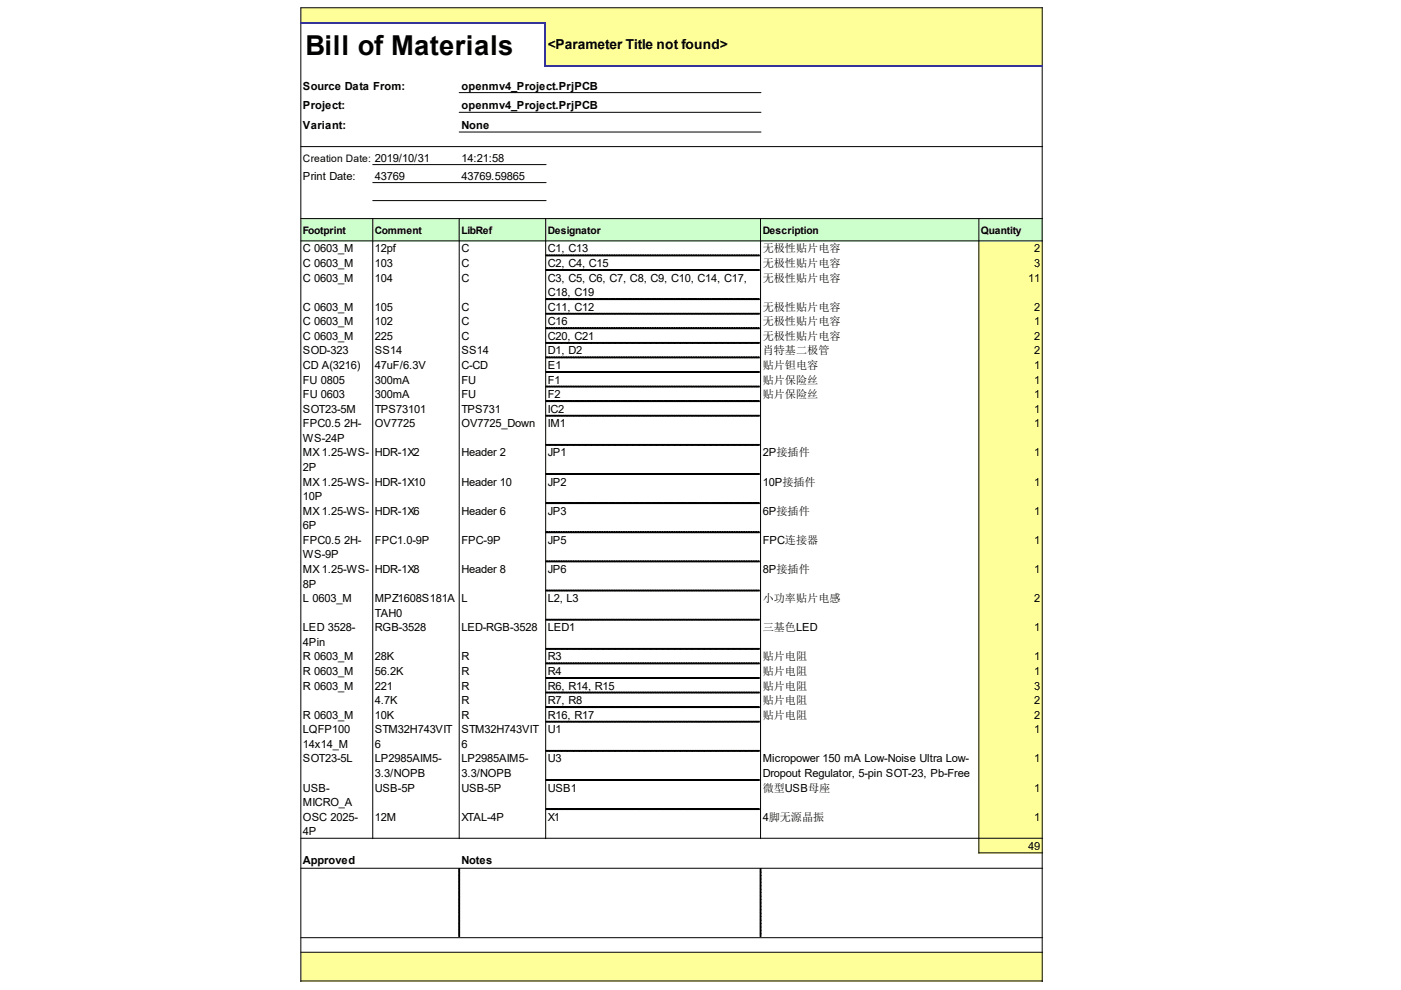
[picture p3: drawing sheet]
<svg xmlns="http://www.w3.org/2000/svg" width="297mm" height="210mm" viewBox="0 0 297 210" stroke-linecap="round" stroke-linejoin="round" font-family="sans-serif">
<defs><g id="words">
<text font-size="5.8" x="64.8" y="11.7">Bill of Materials</text>
<text font-size="2.9" x="116.1" y="10.5">&lt;Parameter Title not found&gt;</text>
<g font-size="2.4">
<text x="64.2" y="19">Source Data From:</text>
<text x="64.2" y="23.2">Project:</text>
<text x="97.8" y="19">openmv4_Project.PrjPCB</text>
<text x="97.8" y="23.2">openmv4_Project.PrjPCB</text>
<text x="64.2" y="27.4">Variant:</text>
<text x="97.8" y="27.4">None</text>
<text x="97.8" y="34.3">14:21:58</text>
<text x="64.2" y="38.1">Print Date:</text>
<text x="79.5" y="38.1">43769</text>
<text x="97.8" y="38.1">43769.59865</text>
<text x="64.2" y="53.5">C 0603_M</text>
<text x="79.5" y="53.5">12pf</text>
<text x="97.8" y="53.5">C</text>
<text x="116.1" y="53.5">C1, C13</text>
<text x="161.7" y="53.5">无极性贴片电容</text>
<text x="219.2" y="53.5">2</text>
<text x="64.2" y="56.6">C 0603_M</text>
<text x="64.2" y="59.7">C 0603_M</text>
<text x="79.5" y="56.6">103</text>
<text x="79.5" y="59.7">104</text>
<text x="97.8" y="56.6">C</text>
<text x="97.8" y="59.7">C</text>
<text x="116.1" y="56.6">C2, C4, C15</text>
<text x="116.1" y="59.7">C3, C5, C6, C7, C8, C9, C10, C14, C17,</text>
<text x="161.7" y="56.6">无极性贴片电容</text>
<text x="161.7" y="59.7">无极性贴片电容</text>
<text x="218" y="59.7">11</text>
<text x="219.2" y="56.6">3</text>
<text x="64.2" y="65.9">C 0603_M</text>
<text x="79.5" y="65.9">105</text>
<text x="97.8" y="65.9">C</text>
<text x="116.1" y="62.8">C18, C19</text>
<text x="116.1" y="65.9">C11, C12</text>
<text x="161.7" y="65.9">无极性贴片电容</text>
<text x="219.2" y="65.9">2</text>
<text x="64.2" y="69">C 0603_M</text>
<text x="79.5" y="69">102</text>
<text x="97.8" y="69">C</text>
<text x="116.1" y="69">C16</text>
<text x="161.7" y="69">无极性贴片电容</text>
<text x="219.2" y="69">1</text>
<text x="64.2" y="72.1">C 0603_M</text>
<text x="64.2" y="75.2">SOD-323</text>
<text x="79.5" y="72.1">225</text>
<text x="79.5" y="75.2">SS14</text>
<text x="97.8" y="72.1">C</text>
<text x="97.8" y="75.2">SS14</text>
<text x="116.1" y="72.1">C20, C21</text>
<text x="116.1" y="75.2">D1, D2</text>
<text x="161.7" y="72.1">无极性贴片电容</text>
<text x="161.7" y="75.2">肖特基二极管</text>
<text x="219.2" y="72.1">2</text>
<text x="219.2" y="75.2">2</text>
<text x="64.2" y="78.2">CD A(3216)</text>
<text x="64.2" y="81.3">FU 0805</text>
<text x="79.5" y="78.2">47uF/6.3V</text>
<text x="79.5" y="81.3">300mA</text>
<text x="97.8" y="78.2">C-CD</text>
<text x="97.8" y="81.3">FU</text>
<text x="116.1" y="78.2">E1</text>
<text x="116.1" y="81.3">F1</text>
<text x="161.7" y="78.2">贴片钽电容</text>
<text x="161.7" y="81.3">贴片保险丝</text>
<text x="219.2" y="78.2">1</text>
<text x="219.2" y="81.3">1</text>
<text x="64.2" y="84.4">FU 0603</text>
<text x="64.2" y="87.5">SOT23-5M</text>
<text x="79.5" y="84.4">300mA</text>
<text x="79.5" y="87.5">TPS73101</text>
<text x="97.8" y="84.4">FU</text>
<text x="97.8" y="87.5">TPS731</text>
<text x="116.1" y="84.4">F2</text>
<text x="116.1" y="87.5">IC2</text>
<text x="161.7" y="84.4">贴片保险丝</text>
<text x="219.2" y="84.4">1</text>
<text x="219.2" y="87.5">1</text>
<text x="64.2" y="90.6">FPC0.5</text>
<text x="64.2" y="93.7">WS-24P</text>
<text x="72.9" y="90.6">2H-</text>
<text x="79.5" y="90.6">OV7725</text>
<text x="97.8" y="90.6">OV7725_Down</text>
<text x="116.1" y="90.6">IM1</text>
<text x="219.2" y="90.6">1</text>
<text x="64.2" y="96.8">MX 1.25-WS-</text>
<text x="64.2" y="99.9">2P</text>
<text x="79.5" y="96.8">HDR-1X2</text>
<text x="97.8" y="96.8">Header 2</text>
<text x="116.1" y="96.8">JP1</text>
<text x="161.7" y="96.8">2P接插件</text>
<text x="219.2" y="96.8">1</text>
<text x="64.2" y="103">MX 1.25-WS-</text>
<text x="64.2" y="106">10P</text>
<text x="79.5" y="103">HDR-1X10</text>
<text x="97.8" y="103">Header 10</text>
<text x="116.1" y="103">JP2</text>
<text x="161.7" y="103">10P接插件</text>
<text x="219.2" y="103">1</text>
<text x="64.2" y="109.1">MX 1.25-WS-</text>
<text x="64.2" y="112.2">6P</text>
<text x="79.5" y="109.1">HDR-1X6</text>
<text x="97.8" y="109.1">Header 6</text>
<text x="116.1" y="109.1">JP3</text>
<text x="161.7" y="109.1">6P接插件</text>
<text x="219.2" y="109.1">1</text>
<text x="64.2" y="115.3">FPC0.5</text>
<text x="64.2" y="118.4">WS-9P</text>
<text x="72.9" y="115.3">2H-</text>
<text x="79.5" y="115.3">FPC1.0-9P</text>
<text x="97.8" y="115.3">FPC-9P</text>
<text x="116.1" y="115.3">JP5</text>
<text x="161.7" y="115.3">FPC连接器</text>
<text x="219.2" y="115.3">1</text>
<text x="64.2" y="121.5">MX 1.25-WS-</text>
<text x="64.2" y="124.6">8P</text>
<text x="79.5" y="121.5">HDR-1X8</text>
<text x="97.8" y="121.5">Header 8</text>
<text x="116.1" y="121.5">JP6</text>
<text x="161.7" y="121.5">8P接插件</text>
<text x="219.2" y="121.5">1</text>
<text x="64.2" y="127.7">L 0603_M</text>
<text x="79.5" y="127.7">MPZ1608S181A</text>
<text x="79.5" y="130.8">TAH0</text>
<text x="97.8" y="127.7">L</text>
<text x="116.1" y="127.7">L2, L3</text>
<text x="161.7" y="127.7">小功率贴片电感</text>
<text x="219.2" y="127.7">2</text>
<text x="64.2" y="133.8">LED 3528-</text>
<text x="64.2" y="136.9">4Pin</text>
<text x="79.5" y="133.8">RGB-3528</text>
<text x="97.8" y="133.8">LED-RGB-3528</text>
<text x="116.1" y="133.8">LED1</text>
<text x="161.7" y="133.8">三基色LED</text>
<text x="219.2" y="133.8">1</text>
<text x="64.2" y="140">R 0603_M</text>
<text x="64.2" y="143.1">R 0603_M</text>
<text x="79.5" y="140">28K</text>
<text x="79.5" y="143.1">56.2K</text>
<text x="97.8" y="140">R</text>
<text x="97.8" y="143.1">R</text>
<text x="116.1" y="140">R3</text>
<text x="116.1" y="143.1">R4</text>
<text x="161.7" y="140">贴片电阻</text>
<text x="161.7" y="143.1">贴片电阻</text>
<text x="219.2" y="140">1</text>
<text x="219.2" y="143.1">1</text>
<text x="64.2" y="146.2">R 0603_M</text>
<text x="79.5" y="146.2">221</text>
<text x="79.5" y="149.3">4.7K</text>
<text x="97.8" y="146.2">R</text>
<text x="97.8" y="149.3">R</text>
<text x="116.1" y="146.2">R6, R14, R15</text>
<text x="116.1" y="149.3">R7, R8</text>
<text x="161.7" y="146.2">贴片电阻</text>
<text x="161.7" y="149.3">贴片电阻</text>
<text x="219.2" y="146.2">3</text>
<text x="219.2" y="149.3">2</text>
<text x="64.2" y="152.4">R 0603_M</text>
<text x="64.2" y="155.5">LQFP100</text>
<text x="79.5" y="152.4">10K</text>
<text x="79.5" y="155.5">STM32H743VIT</text>
<text x="97.8" y="152.4">R</text>
<text x="97.8" y="155.5">STM32H743VIT</text>
<text x="116.1" y="152.4">R16, R17</text>
<text x="116.1" y="155.5">U1</text>
<text x="161.7" y="152.4">贴片电阻</text>
<text x="219.2" y="152.4">2</text>
<text x="219.2" y="155.5">1</text>
<text x="64.2" y="158.6">14x14_M</text>
<text x="64.2" y="161.6">SOT23-5L</text>
<text x="79.5" y="158.6">6</text>
<text x="79.5" y="161.6">LP2985AIM5-</text>
<text x="97.8" y="158.6">6</text>
<text x="97.8" y="161.6">LP2985AIM5-</text>
<text x="116.1" y="161.6">U3</text>
<text x="161.7" y="161.6">Micropower 150 mA Low-Noise Ultra Low-</text>
<text x="219.2" y="161.6">1</text>
<text x="64.2" y="167.8">USB-</text>
<text x="79.5" y="164.7">3.3/NOPB</text>
<text x="79.5" y="167.8">USB-5P</text>
<text x="97.8" y="164.7">3.3/NOPB</text>
<text x="97.8" y="167.8">USB-5P</text>
<text x="116.1" y="167.8">USB1</text>
<text x="161.7" y="164.7">Dropout Regulator, 5-pin SOT-23, Pb-Free</text>
<text x="161.7" y="167.8">微型USB母座</text>
<text x="219.2" y="167.8">1</text>
<text x="64.2" y="170.9">MICRO_A</text>
<text x="64.2" y="174">OSC 2025-</text>
<text x="64.2" y="177.1">4P</text>
<text x="79.5" y="174">12M</text>
<text x="97.8" y="174">XTAL-4P</text>
<text x="116.1" y="174">X1</text>
<text x="161.7" y="174">4脚无源晶振</text>
<text x="219.2" y="174">1</text>
<text x="64.2" y="183.3">Approved</text>
<text x="97.8" y="183.3">Notes</text>
<text x="218" y="180.2">49</text>
</g>
<g font-size="2.2">
<text x="64.2" y="34.3">Creation Date: 2019/10/31</text>
<text x="64.2" y="49.5">Footprint</text>
<text x="79.5" y="49.5">Comment</text>
<text x="97.8" y="49.5">LibRef</text>
<text x="116.1" y="49.5">Designator</text>
<text x="161.7" y="49.5">Description</text>
<text x="208" y="49.5">Quantity</text>
</g>
</g></defs>
<g fill="#ff9">
<path d="M63.8 1.7h15.3v3.3h-15.3z" fill-rule="evenodd"/>
<path d="M78.9 1.7h18.6v3.3h-18.6z" fill-rule="evenodd"/>
<path d="M97.3 1.7h18.5v3.3h-18.5z" fill-rule="evenodd"/>
<path d="M115.6 1.7h45.7v3.3h-45.7z" fill-rule="evenodd"/>
<path d="M161.2 1.7h46.4v3.3h-46.4z" fill-rule="evenodd"/>
<path d="M207.4 1.7h13.7v3.3h-13.7z" fill-rule="evenodd"/>
<path d="M115.6 4.8h45.7v9.3h-45.7z" fill-rule="evenodd"/>
<path d="M161.2 4.8h46.4v9.3h-46.4z" fill-rule="evenodd"/>
<path d="M207.4 4.8h13.7v9.3h-13.7z" fill-rule="evenodd"/>
<path d="M207.4 51h13.7v3.3h-13.7z" fill-rule="evenodd"/>
<path d="M207.4 54.1h13.7v3.2h-13.7z" fill-rule="evenodd"/>
<path d="M207.4 57.2h13.7v6.3h-13.7z" fill-rule="evenodd"/>
<path d="M207.4 63.3h13.7v3.3h-13.7z" fill-rule="evenodd"/>
<path d="M207.4 66.4h13.7v3.3h-13.7z" fill-rule="evenodd"/>
<path d="M207.4 69.5h13.7v3.3h-13.7z" fill-rule="evenodd"/>
<path d="M207.4 72.6h13.7v3.3h-13.7z" fill-rule="evenodd"/>
<path d="M207.4 75.7h13.7v3.3h-13.7z" fill-rule="evenodd"/>
<path d="M207.4 78.8h13.7v3.3h-13.7z" fill-rule="evenodd"/>
<path d="M207.4 81.9h13.7v3.2h-13.7z" fill-rule="evenodd"/>
<path d="M207.4 85h13.7v3.2h-13.7z" fill-rule="evenodd"/>
<path d="M207.4 88.1h13.7v6.3h-13.7z" fill-rule="evenodd"/>
<path d="M207.4 94.2h13.7v6.4h-13.7z" fill-rule="evenodd"/>
<path d="M207.4 100.4h13.7v6.4h-13.7z" fill-rule="evenodd"/>
<path d="M207.4 106.6h13.7v6.3h-13.7z" fill-rule="evenodd"/>
<path d="M207.4 112.8h13.7v6.3h-13.7z" fill-rule="evenodd"/>
<path d="M207.4 118.9h13.7v6.4h-13.7z" fill-rule="evenodd"/>
<path d="M207.4 125.1h13.7v6.4h-13.7z" fill-rule="evenodd"/>
<path d="M207.4 131.3h13.7v6.4h-13.7z" fill-rule="evenodd"/>
<path d="M207.4 137.5h13.7v3.3h-13.7z" fill-rule="evenodd"/>
<path d="M207.4 140.6h13.7v3.2h-13.7z" fill-rule="evenodd"/>
<path d="M207.4 143.7h13.7v3.2h-13.7z" fill-rule="evenodd"/>
<path d="M207.4 146.7h13.7v3.3h-13.7z" fill-rule="evenodd"/>
<path d="M207.4 149.8h13.7v3.3h-13.7z" fill-rule="evenodd"/>
<path d="M207.4 152.9h13.7v6.4h-13.7z" fill-rule="evenodd"/>
<path d="M207.4 159.1h13.7v6.4h-13.7z" fill-rule="evenodd"/>
<path d="M207.4 165.3h13.7v6.3h-13.7z" fill-rule="evenodd"/>
<path d="M207.4 171.5h13.7v6.3h-13.7z" fill-rule="evenodd"/>
<path d="M207.4 177.6h13.7v3.3h-13.7z" fill-rule="evenodd"/>
<path d="M63.8 201.8h15.3v3.3h-15.3z" fill-rule="evenodd"/>
<path d="M78.9 201.8h18.6v3.3h-18.6z" fill-rule="evenodd"/>
<path d="M97.3 201.8h18.5v3.3h-18.5z" fill-rule="evenodd"/>
<path d="M115.6 201.8h45.7v3.3h-45.7z" fill-rule="evenodd"/>
<path d="M161.2 201.8h46.4v3.3h-46.4z" fill-rule="evenodd"/>
<path d="M207.4 201.8h13.7v3.3h-13.7z" fill-rule="evenodd"/>
<path d="M63.8 204.9h15.3v3.3h-15.3z" fill-rule="evenodd"/>
<path d="M78.9 204.9h18.6v3.3h-18.6z" fill-rule="evenodd"/>
<path d="M97.3 204.9h18.5v3.3h-18.5z" fill-rule="evenodd"/>
<path d="M115.6 204.9h45.7v3.3h-45.7z" fill-rule="evenodd"/>
<path d="M161.2 204.9h46.4v3.3h-46.4z" fill-rule="evenodd"/>
<path d="M207.4 204.9h13.7v3.3h-13.7z" fill-rule="evenodd"/>
</g>
<g fill="#cfc">
<path d="M63.8 46.3h15.3v4.9h-15.3z" fill-rule="evenodd"/>
<path d="M78.9 46.3h18.6v4.9h-18.6z" fill-rule="evenodd"/>
<path d="M97.3 46.3h18.5v4.9h-18.5z" fill-rule="evenodd"/>
<path d="M115.6 46.3h45.7v4.9h-45.7z" fill-rule="evenodd"/>
<path d="M161.2 46.3h46.4v4.9h-46.4z" fill-rule="evenodd"/>
<path d="M207.4 46.3h13.7v4.9h-13.7z" fill-rule="evenodd"/>
</g>
<g fill="none" stroke="#000" stroke-width=".21">
<path d="M63.8 5.1v203.1M97.4 19.6h63.9M221 1.6v12.1M221 14.2v194M221.1 1.6h-157.3v3M63.8 31.1h157.3M79 34.9h36.8M79 38.7h36.8M97.4 23.8h63.9M97.4 28h63.9M63.8 46.3h157.3M63.8 51.1h157.3"/>
<path d="M79 42.5h36.8M79 46.3v131.5M97.4 46.3v131.5M115.7 46.3v131.5M161.3 46.3v131.5M207.5 46.3v134.6M63.8 177.7h157.3M63.8 184.1h157.3M63.8 198.8h157.3M207.5 180.8h13.6M63.8 201.9h157.3M63.8 208h157.3"/>
</g>
<g fill="#000" stroke="#000" stroke-width=".21">
<path d="M115.8 54.1h.2v.2h-.2zM116.1 54.1h.2v.2h-.2zM116.5 54.1h.2v.2h-.2zM116.9 54.1h.2v.2h-.2zM117.2 54.1h.2v.2h-.2zM117.6 54.1h.2v.2h-.2zM118 54.1h.1v.2h-.1zM118.3 54.1h.2v.2h-.2zM118.7 54.1h.2v.2h-.2zM119.1 54.1h.1v.2h-.1zM119.4 54.1h.2v.2h-.2zM119.8 54.1h.2v.2h-.2zM120.1 54.1h.2v.2h-.2zM120.5 54.1h.2v.2h-.2zM120.9 54.1h.1v.2h-.1zM121.2 54.1h.2v.2h-.2zM121.6 54.1h.2v.2h-.2zM122 54.1h.1v.2h-.1zM122.3 54.1h.2v.2h-.2zM122.7 54.1h.2v.2h-.2zM123 54.1h.2v.2h-.2zM123.4 54.1h.2v.2h-.2zM123.8 54.1h.2v.2h-.2zM124.1 54.1h.2v.2h-.2zM124.5 54.1h.2v.2h-.2zM124.9 54.1h.1v.2h-.1zM125.2 54.1h.2v.2h-.2zM125.6 54.1h.2v.2h-.2zM125.9 54.1h.2v.2h-.2zM126.3 54.1h.2v.2h-.2zM126.7 54.1h.2v.2h-.2zM127 54.1h.2v.2h-.2zM127.4 54.1h.2v.2h-.2zM127.8 54.1h.1v.2h-.1zM128.1 54.1h.2v.2h-.2zM128.5 54.1h.2v.2h-.2zM128.9 54.1h.1v.2h-.1zM129.2 54.1h.2v.2h-.2zM129.6 54.1h.2v.2h-.2zM129.9 54.1h.2v.2h-.2zM130.3 54.1h.2v.2h-.2zM130.7 54.1h.1v.2h-.1zM131 54.1h.2v.2h-.2zM131.4 54.1h.2v.2h-.2zM131.8 54.1h.1v.2h-.1zM132.1 54.1h.2v.2h-.2zM132.5 54.1h.2v.2h-.2zM132.8 54.1h.2v.2h-.2zM133.2 54.1h.2v.2h-.2zM133.6 54.1h.2v.2h-.2zM133.9 54.1h.2v.2h-.2zM134.3 54.1h.2v.2h-.2zM134.7 54.1h.1v.2h-.1zM135 54.1h.2v.2h-.2zM135.4 54.1h.2v.2h-.2zM135.7 54.1h.2v.2h-.2zM136.1 54.1h.2v.2h-.2zM136.5 54.1h.2v.2h-.2zM136.8 54.1h.2v.2h-.2zM137.2 54.1h.2v.2h-.2zM137.6 54.1h.1v.2h-.1zM137.9 54.1h.2v.2h-.2zM138.3 54.1h.2v.2h-.2zM138.7 54.1h.1v.2h-.1zM139 54.1h.2v.2h-.2zM139.4 54.1h.2v.2h-.2zM139.7 54.1h.2v.2h-.2zM140.1 54.1h.2v.2h-.2zM140.5 54.1h.2v.2h-.2zM140.8 54.1h.2v.2h-.2zM141.2 54.1h.2v.2h-.2zM141.6 54.1h.1v.2h-.1zM141.9 54.1h.2v.2h-.2zM142.3 54.1h.2v.2h-.2zM142.6 54.1h.2v.2h-.2zM143 54.1h.2v.2h-.2zM143.4 54.1h.2v.2h-.2zM143.7 54.1h.2v.2h-.2zM144.1 54.1h.2v.2h-.2zM144.5 54.1h.1v.2h-.1zM144.8 54.1h.2v.2h-.2zM145.2 54.1h.2v.2h-.2zM145.6 54.1h.1v.2h-.1zM145.9 54.1h.2v.2h-.2zM146.3 54.1h.2v.2h-.2zM146.6 54.1h.2v.2h-.2zM147 54.1h.2v.2h-.2zM147.4 54.1h.1v.2h-.1zM147.7 54.1h.2v.2h-.2zM148.1 54.1h.2v.2h-.2zM148.5 54.1h.1v.2h-.1zM148.8 54.1h.2v.2h-.2zM149.2 54.1h.2v.2h-.2zM149.5 54.1h.2v.2h-.2zM149.9 54.1h.2v.2h-.2zM150.3 54.1h.2v.2h-.2zM150.6 54.1h.2v.2h-.2zM151 54.1h.2v.2h-.2zM151.4 54.1h.1v.2h-.1zM151.7 54.1h.2v.2h-.2zM152.1 54.1h.2v.2h-.2zM152.4 54.1h.2v.2h-.2zM152.8 54.1h.2v.2h-.2zM153.2 54.1h.2v.2h-.2zM153.5 54.1h.2v.2h-.2zM153.9 54.1h.2v.2h-.2zM154.3 54.1h.1v.2h-.1zM154.6 54.1h.2v.2h-.2zM155 54.1h.2v.2h-.2zM155.4 54.1h.1v.2h-.1zM155.7 54.1h.2v.2h-.2zM156.1 54.1h.2v.2h-.2zM156.4 54.1h.2v.2h-.2zM156.8 54.1h.2v.2h-.2zM157.2 54.1h.1v.2h-.1zM157.5 54.1h.2v.2h-.2zM157.9 54.1h.2v.2h-.2zM158.3 54.1h.1v.2h-.1zM158.6 54.1h.2v.2h-.2zM159 54.1h.2v.2h-.2zM159.3 54.1h.2v.2h-.2zM159.7 54.1h.2v.2h-.2zM160.1 54.1h.2v.2h-.2zM160.4 54.1h.2v.2h-.2zM160.8 54.1h.2v.2h-.2z"/>
<path d="M115.8 57.2h.2v.1h-.2zM116.1 57.2h.2v.1h-.2zM116.5 57.2h.2v.1h-.2zM116.9 57.2h.2v.1h-.2zM117.2 57.2h.2v.1h-.2zM117.6 57.2h.2v.1h-.2zM118 57.2h.1v.1h-.1zM118.3 57.2h.2v.1h-.2zM118.7 57.2h.2v.1h-.2zM119.1 57.2h.1v.1h-.1zM119.4 57.2h.2v.1h-.2zM119.8 57.2h.2v.1h-.2zM120.1 57.2h.2v.1h-.2zM120.5 57.2h.2v.1h-.2zM120.9 57.2h.1v.1h-.1zM121.2 57.2h.2v.1h-.2zM121.6 57.2h.2v.1h-.2zM122 57.2h.1v.1h-.1zM122.3 57.2h.2v.1h-.2zM122.7 57.2h.2v.1h-.2zM123 57.2h.2v.1h-.2zM123.4 57.2h.2v.1h-.2zM123.8 57.2h.2v.1h-.2zM124.1 57.2h.2v.1h-.2zM124.5 57.2h.2v.1h-.2zM124.9 57.2h.1v.1h-.1zM125.2 57.2h.2v.1h-.2zM125.6 57.2h.2v.1h-.2zM125.9 57.2h.2v.1h-.2zM126.3 57.2h.2v.1h-.2zM126.7 57.2h.2v.1h-.2zM127 57.2h.2v.1h-.2zM127.4 57.2h.2v.1h-.2zM127.8 57.2h.1v.1h-.1zM128.1 57.2h.2v.1h-.2zM128.5 57.2h.2v.1h-.2zM128.9 57.2h.1v.1h-.1zM129.2 57.2h.2v.1h-.2zM129.6 57.2h.2v.1h-.2zM129.9 57.2h.2v.1h-.2zM130.3 57.2h.2v.1h-.2zM130.7 57.2h.1v.1h-.1zM131 57.2h.2v.1h-.2zM131.4 57.2h.2v.1h-.2zM131.8 57.2h.1v.1h-.1zM132.1 57.2h.2v.1h-.2zM132.5 57.2h.2v.1h-.2zM132.8 57.2h.2v.1h-.2zM133.2 57.2h.2v.1h-.2zM133.6 57.2h.2v.1h-.2zM133.9 57.2h.2v.1h-.2zM134.3 57.2h.2v.1h-.2zM134.7 57.2h.1v.1h-.1zM135 57.2h.2v.1h-.2zM135.4 57.2h.2v.1h-.2zM135.7 57.2h.2v.1h-.2zM136.1 57.2h.2v.1h-.2zM136.5 57.2h.2v.1h-.2zM136.8 57.2h.2v.1h-.2zM137.2 57.2h.2v.1h-.2zM137.6 57.2h.1v.1h-.1zM137.9 57.2h.2v.1h-.2zM138.3 57.2h.2v.1h-.2zM138.7 57.2h.1v.1h-.1zM139 57.2h.2v.1h-.2zM139.4 57.2h.2v.1h-.2zM139.7 57.2h.2v.1h-.2zM140.1 57.2h.2v.1h-.2zM140.5 57.2h.2v.1h-.2zM140.8 57.2h.2v.1h-.2zM141.2 57.2h.2v.1h-.2zM141.6 57.2h.1v.1h-.1zM141.9 57.2h.2v.1h-.2zM142.3 57.2h.2v.1h-.2zM142.6 57.2h.2v.1h-.2zM143 57.2h.2v.1h-.2zM143.4 57.2h.2v.1h-.2zM143.7 57.2h.2v.1h-.2zM144.1 57.2h.2v.1h-.2zM144.5 57.2h.1v.1h-.1zM144.8 57.2h.2v.1h-.2zM145.2 57.2h.2v.1h-.2zM145.6 57.2h.1v.1h-.1zM145.9 57.2h.2v.1h-.2zM146.3 57.2h.2v.1h-.2zM146.6 57.2h.2v.1h-.2zM147 57.2h.2v.1h-.2zM147.4 57.2h.1v.1h-.1zM147.7 57.2h.2v.1h-.2zM148.1 57.2h.2v.1h-.2zM148.5 57.2h.1v.1h-.1zM148.8 57.2h.2v.1h-.2zM149.2 57.2h.2v.1h-.2zM149.5 57.2h.2v.1h-.2zM149.9 57.2h.2v.1h-.2zM150.3 57.2h.2v.1h-.2zM150.6 57.2h.2v.1h-.2zM151 57.2h.2v.1h-.2zM151.4 57.2h.1v.1h-.1zM151.7 57.2h.2v.1h-.2zM152.1 57.2h.2v.1h-.2zM152.4 57.2h.2v.1h-.2zM152.8 57.2h.2v.1h-.2zM153.2 57.2h.2v.1h-.2zM153.5 57.2h.2v.1h-.2zM153.9 57.2h.2v.1h-.2zM154.3 57.2h.1v.1h-.1zM154.6 57.2h.2v.1h-.2zM155 57.2h.2v.1h-.2zM155.4 57.2h.1v.1h-.1zM155.7 57.2h.2v.1h-.2zM156.1 57.2h.2v.1h-.2zM156.4 57.2h.2v.1h-.2zM156.8 57.2h.2v.1h-.2zM157.2 57.2h.1v.1h-.1zM157.5 57.2h.2v.1h-.2zM157.9 57.2h.2v.1h-.2zM158.3 57.2h.1v.1h-.1zM158.6 57.2h.2v.1h-.2zM159 57.2h.2v.1h-.2zM159.3 57.2h.2v.1h-.2zM159.7 57.2h.2v.1h-.2zM160.1 57.2h.2v.1h-.2zM160.4 57.2h.2v.1h-.2zM160.8 57.2h.2v.1h-.2z"/>
<path d="M115.8 63.3h.2v.2h-.2zM116.1 63.3h.2v.2h-.2zM116.5 63.3h.2v.2h-.2zM116.9 63.3h.2v.2h-.2zM117.2 63.3h.2v.2h-.2zM117.6 63.3h.2v.2h-.2zM118 63.3h.1v.2h-.1zM118.3 63.3h.2v.2h-.2zM118.7 63.3h.2v.2h-.2zM119.1 63.3h.1v.2h-.1zM119.4 63.3h.2v.2h-.2zM119.8 63.3h.2v.2h-.2zM120.1 63.3h.2v.2h-.2zM120.5 63.3h.2v.2h-.2zM120.9 63.3h.1v.2h-.1zM121.2 63.3h.2v.2h-.2zM121.6 63.3h.2v.2h-.2zM122 63.3h.1v.2h-.1zM122.3 63.3h.2v.2h-.2zM122.7 63.3h.2v.2h-.2zM123 63.3h.2v.2h-.2zM123.4 63.3h.2v.2h-.2zM123.8 63.3h.2v.2h-.2zM124.1 63.3h.2v.2h-.2zM124.5 63.3h.2v.2h-.2zM124.9 63.3h.1v.2h-.1zM125.2 63.3h.2v.2h-.2zM125.6 63.3h.2v.2h-.2zM125.9 63.3h.2v.2h-.2zM126.3 63.3h.2v.2h-.2zM126.7 63.3h.2v.2h-.2zM127 63.3h.2v.2h-.2zM127.4 63.3h.2v.2h-.2zM127.8 63.3h.1v.2h-.1zM128.1 63.3h.2v.2h-.2zM128.5 63.3h.2v.2h-.2zM128.9 63.3h.1v.2h-.1zM129.2 63.3h.2v.2h-.2zM129.6 63.3h.2v.2h-.2zM129.9 63.3h.2v.2h-.2zM130.3 63.3h.2v.2h-.2zM130.7 63.3h.1v.2h-.1zM131 63.3h.2v.2h-.2zM131.4 63.3h.2v.2h-.2zM131.8 63.3h.1v.2h-.1zM132.1 63.3h.2v.2h-.2zM132.5 63.3h.2v.2h-.2zM132.8 63.3h.2v.2h-.2zM133.2 63.3h.2v.2h-.2zM133.6 63.3h.2v.2h-.2zM133.9 63.3h.2v.2h-.2zM134.3 63.3h.2v.2h-.2zM134.7 63.3h.1v.2h-.1zM135 63.3h.2v.2h-.2zM135.4 63.3h.2v.2h-.2zM135.7 63.3h.2v.2h-.2zM136.1 63.3h.2v.2h-.2zM136.5 63.3h.2v.2h-.2zM136.8 63.3h.2v.2h-.2zM137.2 63.3h.2v.2h-.2zM137.6 63.3h.1v.2h-.1zM137.9 63.3h.2v.2h-.2zM138.3 63.3h.2v.2h-.2zM138.7 63.3h.1v.2h-.1zM139 63.3h.2v.2h-.2zM139.4 63.3h.2v.2h-.2zM139.7 63.3h.2v.2h-.2zM140.1 63.3h.2v.2h-.2zM140.5 63.3h.2v.2h-.2zM140.8 63.3h.2v.2h-.2zM141.2 63.3h.2v.2h-.2zM141.6 63.3h.1v.2h-.1zM141.9 63.3h.2v.2h-.2zM142.3 63.3h.2v.2h-.2zM142.6 63.3h.2v.2h-.2zM143 63.3h.2v.2h-.2zM143.4 63.3h.2v.2h-.2zM143.7 63.3h.2v.2h-.2zM144.1 63.3h.2v.2h-.2zM144.5 63.3h.1v.2h-.1zM144.8 63.3h.2v.2h-.2zM145.2 63.3h.2v.2h-.2zM145.6 63.3h.1v.2h-.1zM145.9 63.3h.2v.2h-.2zM146.3 63.3h.2v.2h-.2zM146.6 63.3h.2v.2h-.2zM147 63.3h.2v.2h-.2zM147.4 63.3h.1v.2h-.1zM147.7 63.3h.2v.2h-.2zM148.1 63.3h.2v.2h-.2zM148.5 63.3h.1v.2h-.1zM148.8 63.3h.2v.2h-.2zM149.2 63.3h.2v.2h-.2zM149.5 63.3h.2v.2h-.2zM149.9 63.3h.2v.2h-.2zM150.3 63.3h.2v.2h-.2zM150.6 63.3h.2v.2h-.2zM151 63.3h.2v.2h-.2zM151.4 63.3h.1v.2h-.1zM151.7 63.3h.2v.2h-.2zM152.1 63.3h.2v.2h-.2zM152.4 63.3h.2v.2h-.2zM152.8 63.3h.2v.2h-.2zM153.2 63.3h.2v.2h-.2zM153.5 63.3h.2v.2h-.2zM153.9 63.3h.2v.2h-.2zM154.3 63.3h.1v.2h-.1zM154.6 63.3h.2v.2h-.2zM155 63.3h.2v.2h-.2zM155.4 63.3h.1v.2h-.1zM155.7 63.3h.2v.2h-.2zM156.1 63.3h.2v.2h-.2zM156.4 63.3h.2v.2h-.2zM156.8 63.3h.2v.2h-.2zM157.2 63.3h.1v.2h-.1zM157.5 63.3h.2v.2h-.2zM157.9 63.3h.2v.2h-.2zM158.3 63.3h.1v.2h-.1zM158.6 63.3h.2v.2h-.2zM159 63.3h.2v.2h-.2zM159.3 63.3h.2v.2h-.2zM159.7 63.3h.2v.2h-.2zM160.1 63.3h.2v.2h-.2zM160.4 63.3h.2v.2h-.2zM160.8 63.3h.2v.2h-.2z"/>
<path d="M115.8 66.4h.2v.2h-.2zM116.1 66.4h.2v.2h-.2zM116.5 66.4h.2v.2h-.2zM116.9 66.4h.2v.2h-.2zM117.2 66.4h.2v.2h-.2zM117.6 66.4h.2v.2h-.2zM118 66.4h.1v.2h-.1zM118.3 66.4h.2v.2h-.2zM118.7 66.4h.2v.2h-.2zM119.1 66.4h.1v.2h-.1zM119.4 66.4h.2v.2h-.2zM119.8 66.4h.2v.2h-.2zM120.1 66.4h.2v.2h-.2zM120.5 66.4h.2v.2h-.2zM120.9 66.4h.1v.2h-.1zM121.2 66.4h.2v.2h-.2zM121.6 66.4h.2v.2h-.2zM122 66.4h.1v.2h-.1zM122.3 66.4h.2v.2h-.2zM122.7 66.4h.2v.2h-.2zM123 66.4h.2v.2h-.2zM123.4 66.4h.2v.2h-.2zM123.8 66.4h.2v.2h-.2zM124.1 66.4h.2v.2h-.2zM124.5 66.4h.2v.2h-.2zM124.9 66.4h.1v.2h-.1zM125.2 66.4h.2v.2h-.2zM125.6 66.4h.2v.2h-.2zM125.9 66.4h.2v.2h-.2zM126.3 66.4h.2v.2h-.2zM126.7 66.4h.2v.2h-.2zM127 66.4h.2v.2h-.2zM127.4 66.4h.2v.2h-.2zM127.8 66.4h.1v.2h-.1zM128.1 66.4h.2v.2h-.2zM128.5 66.4h.2v.2h-.2zM128.9 66.4h.1v.2h-.1zM129.2 66.4h.2v.2h-.2zM129.6 66.4h.2v.2h-.2zM129.9 66.4h.2v.2h-.2zM130.3 66.4h.2v.2h-.2zM130.7 66.4h.1v.2h-.1zM131 66.4h.2v.2h-.2zM131.4 66.4h.2v.2h-.2zM131.8 66.4h.1v.2h-.1zM132.1 66.4h.2v.2h-.2zM132.5 66.4h.2v.2h-.2zM132.8 66.4h.2v.2h-.2zM133.2 66.4h.2v.2h-.2zM133.6 66.4h.2v.2h-.2zM133.9 66.4h.2v.2h-.2zM134.3 66.4h.2v.2h-.2zM134.7 66.4h.1v.2h-.1zM135 66.4h.2v.2h-.2zM135.4 66.4h.2v.2h-.2zM135.7 66.4h.2v.2h-.2zM136.1 66.4h.2v.2h-.2zM136.5 66.4h.2v.2h-.2zM136.8 66.4h.2v.2h-.2zM137.2 66.4h.2v.2h-.2zM137.6 66.4h.1v.2h-.1zM137.9 66.4h.2v.2h-.2zM138.3 66.4h.2v.2h-.2zM138.7 66.4h.1v.2h-.1zM139 66.4h.2v.2h-.2zM139.4 66.4h.2v.2h-.2zM139.7 66.4h.2v.2h-.2zM140.1 66.4h.2v.2h-.2zM140.5 66.4h.2v.2h-.2zM140.8 66.4h.2v.2h-.2zM141.2 66.4h.2v.2h-.2zM141.6 66.4h.1v.2h-.1zM141.9 66.4h.2v.2h-.2zM142.3 66.4h.2v.2h-.2zM142.6 66.4h.2v.2h-.2zM143 66.4h.2v.2h-.2zM143.4 66.4h.2v.2h-.2zM143.7 66.4h.2v.2h-.2zM144.1 66.4h.2v.2h-.2zM144.5 66.4h.1v.2h-.1zM144.8 66.4h.2v.2h-.2zM145.2 66.4h.2v.2h-.2zM145.6 66.4h.1v.2h-.1zM145.9 66.4h.2v.2h-.2zM146.3 66.4h.2v.2h-.2zM146.6 66.4h.2v.2h-.2zM147 66.4h.2v.2h-.2zM147.4 66.4h.1v.2h-.1zM147.7 66.4h.2v.2h-.2zM148.1 66.4h.2v.2h-.2zM148.5 66.4h.1v.2h-.1zM148.8 66.4h.2v.2h-.2zM149.2 66.4h.2v.2h-.2zM149.5 66.4h.2v.2h-.2zM149.9 66.4h.2v.2h-.2zM150.3 66.4h.2v.2h-.2zM150.6 66.4h.2v.2h-.2zM151 66.4h.2v.2h-.2zM151.4 66.4h.1v.2h-.1zM151.7 66.4h.2v.2h-.2zM152.1 66.4h.2v.2h-.2zM152.4 66.4h.2v.2h-.2zM152.8 66.4h.2v.2h-.2zM153.2 66.4h.2v.2h-.2zM153.5 66.4h.2v.2h-.2zM153.9 66.4h.2v.2h-.2zM154.3 66.4h.1v.2h-.1zM154.6 66.4h.2v.2h-.2zM155 66.4h.2v.2h-.2zM155.4 66.4h.1v.2h-.1zM155.7 66.4h.2v.2h-.2zM156.1 66.4h.2v.2h-.2zM156.4 66.4h.2v.2h-.2zM156.8 66.4h.2v.2h-.2zM157.2 66.4h.1v.2h-.1zM157.5 66.4h.2v.2h-.2zM157.9 66.4h.2v.2h-.2zM158.3 66.4h.1v.2h-.1zM158.6 66.4h.2v.2h-.2zM159 66.4h.2v.2h-.2zM159.3 66.4h.2v.2h-.2zM159.7 66.4h.2v.2h-.2zM160.1 66.4h.2v.2h-.2zM160.4 66.4h.2v.2h-.2zM160.8 66.4h.2v.2h-.2z"/>
<path d="M115.8 69.5h.2v.2h-.2zM116.1 69.5h.2v.2h-.2zM116.5 69.5h.2v.2h-.2zM116.9 69.5h.2v.2h-.2zM117.2 69.5h.2v.2h-.2zM117.6 69.5h.2v.2h-.2zM118 69.5h.1v.2h-.1zM118.3 69.5h.2v.2h-.2zM118.7 69.5h.2v.2h-.2zM119.1 69.5h.1v.2h-.1zM119.4 69.5h.2v.2h-.2zM119.8 69.5h.2v.2h-.2zM120.1 69.5h.2v.2h-.2zM120.5 69.5h.2v.2h-.2zM120.9 69.5h.1v.2h-.1zM121.2 69.5h.2v.2h-.2zM121.6 69.5h.2v.2h-.2zM122 69.5h.1v.2h-.1zM122.3 69.5h.2v.2h-.2zM122.7 69.5h.2v.2h-.2zM123 69.5h.2v.2h-.2zM123.4 69.5h.2v.2h-.2zM123.8 69.5h.2v.2h-.2zM124.1 69.5h.2v.2h-.2zM124.5 69.5h.2v.2h-.2zM124.9 69.5h.1v.2h-.1zM125.2 69.5h.2v.2h-.2zM125.6 69.5h.2v.2h-.2zM125.9 69.5h.2v.2h-.2zM126.3 69.5h.2v.2h-.2zM126.7 69.5h.2v.2h-.2zM127 69.5h.2v.2h-.2zM127.4 69.5h.2v.2h-.2zM127.8 69.5h.1v.2h-.1zM128.1 69.5h.2v.2h-.2zM128.5 69.5h.2v.2h-.2zM128.9 69.5h.1v.2h-.1zM129.2 69.5h.2v.2h-.2zM129.6 69.5h.2v.2h-.2zM129.9 69.5h.2v.2h-.2zM130.3 69.5h.2v.2h-.2zM130.7 69.5h.1v.2h-.1zM131 69.5h.2v.2h-.2zM131.4 69.5h.2v.2h-.2zM131.8 69.5h.1v.2h-.1zM132.1 69.5h.2v.2h-.2zM132.5 69.5h.2v.2h-.2zM132.8 69.5h.2v.2h-.2zM133.2 69.5h.2v.2h-.2zM133.6 69.5h.2v.2h-.2zM133.9 69.5h.2v.2h-.2zM134.3 69.5h.2v.2h-.2zM134.7 69.5h.1v.2h-.1zM135 69.5h.2v.2h-.2zM135.4 69.5h.2v.2h-.2zM135.7 69.5h.2v.2h-.2zM136.1 69.5h.2v.2h-.2zM136.5 69.5h.2v.2h-.2zM136.8 69.5h.2v.2h-.2zM137.2 69.5h.2v.2h-.2zM137.6 69.5h.1v.2h-.1zM137.9 69.5h.2v.2h-.2zM138.3 69.5h.2v.2h-.2zM138.7 69.5h.1v.2h-.1zM139 69.5h.2v.2h-.2zM139.4 69.5h.2v.2h-.2zM139.7 69.5h.2v.2h-.2zM140.1 69.5h.2v.2h-.2zM140.5 69.5h.2v.2h-.2zM140.8 69.5h.2v.2h-.2zM141.2 69.5h.2v.2h-.2zM141.6 69.5h.1v.2h-.1zM141.9 69.5h.2v.2h-.2zM142.3 69.5h.2v.2h-.2zM142.6 69.5h.2v.2h-.2zM143 69.5h.2v.2h-.2zM143.4 69.5h.2v.2h-.2zM143.7 69.5h.2v.2h-.2zM144.1 69.5h.2v.2h-.2zM144.5 69.5h.1v.2h-.1zM144.8 69.5h.2v.2h-.2zM145.2 69.5h.2v.2h-.2zM145.6 69.5h.1v.2h-.1zM145.9 69.5h.2v.2h-.2zM146.3 69.5h.2v.2h-.2zM146.6 69.5h.2v.2h-.2zM147 69.5h.2v.2h-.2zM147.4 69.5h.1v.2h-.1zM147.7 69.5h.2v.2h-.2zM148.1 69.5h.2v.2h-.2zM148.5 69.5h.1v.2h-.1zM148.8 69.5h.2v.2h-.2zM149.2 69.5h.2v.2h-.2zM149.5 69.5h.2v.2h-.2zM149.9 69.5h.2v.2h-.2zM150.3 69.5h.2v.2h-.2zM150.6 69.5h.2v.2h-.2zM151 69.5h.2v.2h-.2zM151.4 69.5h.1v.2h-.1zM151.7 69.5h.2v.2h-.2zM152.1 69.5h.2v.2h-.2zM152.4 69.5h.2v.2h-.2zM152.8 69.5h.2v.2h-.2zM153.2 69.5h.2v.2h-.2zM153.5 69.5h.2v.2h-.2zM153.9 69.5h.2v.2h-.2zM154.3 69.5h.1v.2h-.1zM154.6 69.5h.2v.2h-.2zM155 69.5h.2v.2h-.2zM155.4 69.5h.1v.2h-.1zM155.7 69.5h.2v.2h-.2zM156.1 69.5h.2v.2h-.2zM156.4 69.5h.2v.2h-.2zM156.8 69.5h.2v.2h-.2zM157.2 69.5h.1v.2h-.1zM157.5 69.5h.2v.2h-.2zM157.9 69.5h.2v.2h-.2zM158.3 69.5h.1v.2h-.1zM158.6 69.5h.2v.2h-.2zM159 69.5h.2v.2h-.2zM159.3 69.5h.2v.2h-.2zM159.7 69.5h.2v.2h-.2zM160.1 69.5h.2v.2h-.2zM160.4 69.5h.2v.2h-.2zM160.8 69.5h.2v.2h-.2z"/>
<path d="M115.8 72.6h.2v.2h-.2zM116.1 72.6h.2v.2h-.2zM116.5 72.6h.2v.2h-.2zM116.9 72.6h.2v.2h-.2zM117.2 72.6h.2v.2h-.2zM117.6 72.6h.2v.2h-.2zM118 72.6h.1v.2h-.1zM118.3 72.6h.2v.2h-.2zM118.7 72.6h.2v.2h-.2zM119.1 72.6h.1v.2h-.1zM119.4 72.6h.2v.2h-.2zM119.8 72.6h.2v.2h-.2zM120.1 72.6h.2v.2h-.2zM120.5 72.6h.2v.2h-.2zM120.9 72.6h.1v.2h-.1zM121.2 72.6h.2v.2h-.2zM121.6 72.6h.2v.2h-.2zM122 72.6h.1v.2h-.1zM122.3 72.6h.2v.2h-.2zM122.7 72.6h.2v.2h-.2zM123 72.6h.2v.2h-.2zM123.4 72.6h.2v.2h-.2zM123.8 72.6h.2v.2h-.2zM124.1 72.6h.2v.2h-.2zM124.5 72.6h.2v.2h-.2zM124.9 72.6h.1v.2h-.1zM125.2 72.6h.2v.2h-.2zM125.6 72.6h.2v.2h-.2zM125.9 72.6h.2v.2h-.2zM126.3 72.6h.2v.2h-.2zM126.7 72.6h.2v.2h-.2zM127 72.6h.2v.2h-.2zM127.4 72.6h.2v.2h-.2zM127.8 72.6h.1v.2h-.1zM128.1 72.6h.2v.2h-.2zM128.5 72.6h.2v.2h-.2zM128.9 72.6h.1v.2h-.1zM129.2 72.6h.2v.2h-.2zM129.6 72.6h.2v.2h-.2zM129.9 72.6h.2v.2h-.2zM130.3 72.6h.2v.2h-.2zM130.7 72.6h.1v.2h-.1zM131 72.6h.2v.2h-.2zM131.4 72.6h.2v.2h-.2zM131.8 72.6h.1v.2h-.1zM132.1 72.6h.2v.2h-.2zM132.5 72.6h.2v.2h-.2zM132.8 72.6h.2v.2h-.2zM133.2 72.6h.2v.2h-.2zM133.6 72.6h.2v.2h-.2zM133.9 72.6h.2v.2h-.2zM134.3 72.6h.2v.2h-.2zM134.7 72.6h.1v.2h-.1zM135 72.6h.2v.2h-.2zM135.4 72.6h.2v.2h-.2zM135.7 72.6h.2v.2h-.2zM136.1 72.6h.2v.2h-.2zM136.5 72.6h.2v.2h-.2zM136.8 72.6h.2v.2h-.2zM137.2 72.6h.2v.2h-.2zM137.6 72.6h.1v.2h-.1zM137.9 72.6h.2v.2h-.2zM138.3 72.6h.2v.2h-.2zM138.7 72.6h.1v.2h-.1zM139 72.6h.2v.2h-.2zM139.4 72.6h.2v.2h-.2zM139.7 72.6h.2v.2h-.2zM140.1 72.6h.2v.2h-.2zM140.5 72.6h.2v.2h-.2zM140.8 72.6h.2v.2h-.2zM141.2 72.6h.2v.2h-.2zM141.6 72.6h.1v.2h-.1zM141.9 72.6h.2v.2h-.2zM142.3 72.6h.2v.2h-.2zM142.6 72.6h.2v.2h-.2zM143 72.6h.2v.2h-.2zM143.4 72.6h.2v.2h-.2zM143.7 72.6h.2v.2h-.2zM144.1 72.6h.2v.2h-.2zM144.5 72.6h.1v.2h-.1zM144.8 72.6h.2v.2h-.2zM145.2 72.6h.2v.2h-.2zM145.6 72.6h.1v.2h-.1zM145.9 72.6h.2v.2h-.2zM146.3 72.6h.2v.2h-.2zM146.6 72.6h.2v.2h-.2zM147 72.6h.2v.2h-.2zM147.4 72.6h.1v.2h-.1zM147.7 72.6h.2v.2h-.2zM148.1 72.6h.2v.2h-.2zM148.5 72.6h.1v.2h-.1zM148.8 72.6h.2v.2h-.2zM149.2 72.6h.2v.2h-.2zM149.5 72.6h.2v.2h-.2zM149.9 72.6h.2v.2h-.2zM150.3 72.6h.2v.2h-.2zM150.6 72.6h.2v.2h-.2zM151 72.6h.2v.2h-.2zM151.4 72.6h.1v.2h-.1zM151.7 72.6h.2v.2h-.2zM152.1 72.6h.2v.2h-.2zM152.4 72.6h.2v.2h-.2zM152.8 72.6h.2v.2h-.2zM153.2 72.6h.2v.2h-.2zM153.5 72.6h.2v.2h-.2zM153.9 72.6h.2v.2h-.2zM154.3 72.6h.1v.2h-.1zM154.6 72.6h.2v.2h-.2zM155 72.6h.2v.2h-.2zM155.4 72.6h.1v.2h-.1zM155.7 72.6h.2v.2h-.2zM156.1 72.6h.2v.2h-.2zM156.4 72.6h.2v.2h-.2zM156.8 72.6h.2v.2h-.2zM157.2 72.6h.1v.2h-.1zM157.5 72.6h.2v.2h-.2zM157.9 72.6h.2v.2h-.2zM158.3 72.6h.1v.2h-.1zM158.6 72.6h.2v.2h-.2zM159 72.6h.2v.2h-.2zM159.3 72.6h.2v.2h-.2zM159.7 72.6h.2v.2h-.2zM160.1 72.6h.2v.2h-.2zM160.4 72.6h.2v.2h-.2zM160.8 72.6h.2v.2h-.2z"/>
<path d="M115.8 75.7h.2v.2h-.2zM116.1 75.7h.2v.2h-.2zM116.5 75.7h.2v.2h-.2zM116.9 75.7h.2v.2h-.2zM117.2 75.7h.2v.2h-.2zM117.6 75.7h.2v.2h-.2zM118 75.7h.1v.2h-.1zM118.3 75.7h.2v.2h-.2zM118.7 75.7h.2v.2h-.2zM119.1 75.7h.1v.2h-.1zM119.4 75.7h.2v.2h-.2zM119.8 75.7h.2v.2h-.2zM120.1 75.7h.2v.2h-.2zM120.5 75.7h.2v.2h-.2zM120.9 75.7h.1v.2h-.1zM121.2 75.7h.2v.2h-.2zM121.6 75.7h.2v.2h-.2zM122 75.7h.1v.2h-.1zM122.3 75.7h.2v.2h-.2zM122.7 75.7h.2v.2h-.2zM123 75.7h.2v.2h-.2zM123.4 75.7h.2v.2h-.2zM123.8 75.7h.2v.2h-.2zM124.1 75.7h.2v.2h-.2zM124.5 75.7h.2v.2h-.2zM124.9 75.7h.1v.2h-.1zM125.2 75.7h.2v.2h-.2zM125.6 75.7h.2v.2h-.2zM125.9 75.7h.2v.2h-.2zM126.3 75.7h.2v.2h-.2zM126.7 75.7h.2v.2h-.2zM127 75.7h.2v.2h-.2zM127.4 75.7h.2v.2h-.2zM127.8 75.7h.1v.2h-.1zM128.1 75.7h.2v.2h-.2zM128.5 75.7h.2v.2h-.2zM128.9 75.7h.1v.2h-.1zM129.2 75.7h.2v.2h-.2zM129.6 75.7h.2v.2h-.2zM129.9 75.7h.2v.2h-.2zM130.3 75.7h.2v.2h-.2zM130.7 75.7h.1v.2h-.1zM131 75.7h.2v.2h-.2zM131.4 75.7h.2v.2h-.2zM131.8 75.7h.1v.2h-.1zM132.1 75.7h.2v.2h-.2zM132.5 75.7h.2v.2h-.2zM132.8 75.7h.2v.2h-.2zM133.2 75.7h.2v.2h-.2zM133.6 75.7h.2v.2h-.2zM133.9 75.7h.2v.2h-.2zM134.3 75.7h.2v.2h-.2zM134.7 75.7h.1v.2h-.1zM135 75.7h.2v.2h-.2zM135.4 75.7h.2v.2h-.2zM135.7 75.7h.2v.2h-.2zM136.1 75.7h.2v.2h-.2zM136.5 75.7h.2v.2h-.2zM136.8 75.7h.2v.2h-.2zM137.2 75.7h.2v.2h-.2zM137.6 75.7h.1v.2h-.1zM137.9 75.7h.2v.2h-.2zM138.3 75.7h.2v.2h-.2zM138.7 75.7h.1v.2h-.1zM139 75.7h.2v.2h-.2zM139.4 75.7h.2v.2h-.2zM139.7 75.7h.2v.2h-.2zM140.1 75.7h.2v.2h-.2zM140.5 75.7h.2v.2h-.2zM140.8 75.7h.2v.2h-.2zM141.2 75.7h.2v.2h-.2zM141.6 75.7h.1v.2h-.1zM141.9 75.7h.2v.2h-.2zM142.3 75.7h.2v.2h-.2zM142.6 75.7h.2v.2h-.2zM143 75.7h.2v.2h-.2zM143.4 75.7h.2v.2h-.2zM143.7 75.7h.2v.2h-.2zM144.1 75.7h.2v.2h-.2zM144.5 75.7h.1v.2h-.1zM144.8 75.7h.2v.2h-.2zM145.2 75.7h.2v.2h-.2zM145.6 75.7h.1v.2h-.1zM145.9 75.7h.2v.2h-.2zM146.3 75.7h.2v.2h-.2zM146.6 75.7h.2v.2h-.2zM147 75.7h.2v.2h-.2zM147.4 75.7h.1v.2h-.1zM147.7 75.7h.2v.2h-.2zM148.1 75.7h.2v.2h-.2zM148.5 75.7h.1v.2h-.1zM148.8 75.7h.2v.2h-.2zM149.2 75.7h.2v.2h-.2zM149.5 75.7h.2v.2h-.2zM149.9 75.7h.2v.2h-.2zM150.3 75.7h.2v.2h-.2zM150.6 75.7h.2v.2h-.2zM151 75.7h.2v.2h-.2zM151.4 75.7h.1v.2h-.1zM151.7 75.7h.2v.2h-.2zM152.1 75.7h.2v.2h-.2zM152.4 75.7h.2v.2h-.2zM152.8 75.7h.2v.2h-.2zM153.2 75.7h.2v.2h-.2zM153.5 75.7h.2v.2h-.2zM153.9 75.7h.2v.2h-.2zM154.3 75.7h.1v.2h-.1zM154.6 75.7h.2v.2h-.2zM155 75.7h.2v.2h-.2zM155.4 75.7h.1v.2h-.1zM155.7 75.7h.2v.2h-.2zM156.1 75.7h.2v.2h-.2zM156.4 75.7h.2v.2h-.2zM156.8 75.7h.2v.2h-.2zM157.2 75.7h.1v.2h-.1zM157.5 75.7h.2v.2h-.2zM157.9 75.7h.2v.2h-.2zM158.3 75.7h.1v.2h-.1zM158.6 75.7h.2v.2h-.2zM159 75.7h.2v.2h-.2zM159.3 75.7h.2v.2h-.2zM159.7 75.7h.2v.2h-.2zM160.1 75.7h.2v.2h-.2zM160.4 75.7h.2v.2h-.2zM160.8 75.7h.2v.2h-.2z"/>
<path d="M115.8 78.8h.2v.2h-.2zM116.1 78.8h.2v.2h-.2zM116.5 78.8h.2v.2h-.2zM116.9 78.8h.2v.2h-.2zM117.2 78.8h.2v.2h-.2zM117.6 78.8h.2v.2h-.2zM118 78.8h.1v.2h-.1zM118.3 78.8h.2v.2h-.2zM118.7 78.8h.2v.2h-.2zM119.1 78.8h.1v.2h-.1zM119.4 78.8h.2v.2h-.2zM119.8 78.8h.2v.2h-.2zM120.1 78.8h.2v.2h-.2zM120.5 78.8h.2v.2h-.2zM120.9 78.8h.1v.2h-.1zM121.2 78.8h.2v.2h-.2zM121.6 78.8h.2v.2h-.2zM122 78.8h.1v.2h-.1zM122.3 78.8h.2v.2h-.2zM122.7 78.8h.2v.2h-.2zM123 78.8h.2v.2h-.2zM123.4 78.8h.2v.2h-.2zM123.8 78.8h.2v.2h-.2zM124.1 78.8h.2v.2h-.2zM124.5 78.8h.2v.2h-.2zM124.9 78.8h.1v.2h-.1zM125.2 78.8h.2v.2h-.2zM125.6 78.8h.2v.2h-.2zM125.9 78.8h.2v.2h-.2zM126.3 78.8h.2v.2h-.2zM126.7 78.8h.2v.2h-.2zM127 78.8h.2v.2h-.2zM127.4 78.8h.2v.2h-.2zM127.8 78.8h.1v.2h-.1zM128.1 78.8h.2v.2h-.2zM128.5 78.8h.2v.2h-.2zM128.9 78.8h.1v.2h-.1zM129.2 78.8h.2v.2h-.2zM129.6 78.8h.2v.2h-.2zM129.9 78.8h.2v.2h-.2zM130.3 78.8h.2v.2h-.2zM130.7 78.8h.1v.2h-.1zM131 78.8h.2v.2h-.2zM131.4 78.8h.2v.2h-.2zM131.8 78.8h.1v.2h-.1zM132.1 78.8h.2v.2h-.2zM132.5 78.8h.2v.2h-.2zM132.8 78.8h.2v.2h-.2zM133.2 78.8h.2v.2h-.2zM133.6 78.8h.2v.2h-.2zM133.9 78.8h.2v.2h-.2zM134.3 78.8h.2v.2h-.2zM134.7 78.8h.1v.2h-.1zM135 78.8h.2v.2h-.2zM135.4 78.8h.2v.2h-.2zM135.7 78.8h.2v.2h-.2zM136.1 78.8h.2v.2h-.2zM136.5 78.8h.2v.2h-.2zM136.8 78.8h.2v.2h-.2zM137.2 78.8h.2v.2h-.2zM137.6 78.8h.1v.2h-.1zM137.9 78.8h.2v.2h-.2zM138.3 78.8h.2v.2h-.2zM138.7 78.8h.1v.2h-.1zM139 78.8h.2v.2h-.2zM139.4 78.8h.2v.2h-.2zM139.7 78.8h.2v.2h-.2zM140.1 78.8h.2v.2h-.2zM140.5 78.8h.2v.2h-.2zM140.8 78.8h.2v.2h-.2zM141.2 78.8h.2v.2h-.2zM141.6 78.8h.1v.2h-.1zM141.9 78.8h.2v.2h-.2zM142.3 78.8h.2v.2h-.2zM142.6 78.8h.2v.2h-.2zM143 78.8h.2v.2h-.2zM143.4 78.8h.2v.2h-.2zM143.7 78.8h.2v.2h-.2zM144.1 78.8h.2v.2h-.2zM144.5 78.8h.1v.2h-.1zM144.8 78.8h.2v.2h-.2zM145.2 78.8h.2v.2h-.2zM145.6 78.8h.1v.2h-.1zM145.9 78.8h.2v.2h-.2zM146.3 78.8h.2v.2h-.2zM146.6 78.8h.2v.2h-.2zM147 78.8h.2v.2h-.2zM147.4 78.8h.1v.2h-.1zM147.7 78.8h.2v.2h-.2zM148.1 78.8h.2v.2h-.2zM148.5 78.8h.1v.2h-.1zM148.8 78.8h.2v.2h-.2zM149.2 78.8h.2v.2h-.2zM149.5 78.8h.2v.2h-.2zM149.9 78.8h.2v.2h-.2zM150.3 78.8h.2v.2h-.2zM150.6 78.8h.2v.2h-.2zM151 78.8h.2v.2h-.2zM151.4 78.8h.1v.2h-.1zM151.7 78.8h.2v.2h-.2zM152.1 78.8h.2v.2h-.2zM152.4 78.8h.2v.2h-.2zM152.8 78.8h.2v.2h-.2zM153.2 78.8h.2v.2h-.2zM153.5 78.8h.2v.2h-.2zM153.9 78.8h.2v.2h-.2zM154.3 78.8h.1v.2h-.1zM154.6 78.8h.2v.2h-.2zM155 78.8h.2v.2h-.2zM155.4 78.8h.1v.2h-.1zM155.7 78.8h.2v.2h-.2zM156.1 78.8h.2v.2h-.2zM156.4 78.8h.2v.2h-.2zM156.8 78.8h.2v.2h-.2zM157.2 78.8h.1v.2h-.1zM157.5 78.8h.2v.2h-.2zM157.9 78.8h.2v.2h-.2zM158.3 78.8h.1v.2h-.1zM158.6 78.8h.2v.2h-.2zM159 78.8h.2v.2h-.2zM159.3 78.8h.2v.2h-.2zM159.7 78.8h.2v.2h-.2zM160.1 78.8h.2v.2h-.2zM160.4 78.8h.2v.2h-.2zM160.8 78.8h.2v.2h-.2z"/>
<path d="M115.8 81.9h.2v.2h-.2zM116.1 81.9h.2v.2h-.2zM116.5 81.9h.2v.2h-.2zM116.9 81.9h.2v.2h-.2zM117.2 81.9h.2v.2h-.2zM117.6 81.9h.2v.2h-.2zM118 81.9h.1v.2h-.1zM118.3 81.9h.2v.2h-.2zM118.7 81.9h.2v.2h-.2zM119.1 81.9h.1v.2h-.1zM119.4 81.9h.2v.2h-.2zM119.8 81.9h.2v.2h-.2zM120.1 81.9h.2v.2h-.2zM120.5 81.9h.2v.2h-.2zM120.9 81.9h.1v.2h-.1zM121.2 81.9h.2v.2h-.2zM121.6 81.9h.2v.2h-.2zM122 81.9h.1v.2h-.1zM122.3 81.9h.2v.2h-.2zM122.7 81.9h.2v.2h-.2zM123 81.9h.2v.2h-.2zM123.4 81.9h.2v.2h-.2zM123.8 81.9h.2v.2h-.2zM124.1 81.9h.2v.2h-.2zM124.5 81.9h.2v.2h-.2zM124.9 81.9h.1v.2h-.1zM125.2 81.9h.2v.2h-.2zM125.6 81.9h.2v.2h-.2zM125.9 81.9h.2v.2h-.2zM126.3 81.9h.2v.2h-.2zM126.7 81.9h.2v.2h-.2zM127 81.9h.2v.2h-.2zM127.4 81.9h.2v.2h-.2zM127.8 81.9h.1v.2h-.1zM128.1 81.9h.2v.2h-.2zM128.5 81.9h.2v.2h-.2zM128.9 81.9h.1v.2h-.1zM129.2 81.9h.2v.2h-.2zM129.6 81.9h.2v.2h-.2zM129.9 81.9h.2v.2h-.2zM130.3 81.9h.2v.2h-.2zM130.7 81.9h.1v.2h-.1zM131 81.9h.2v.2h-.2zM131.4 81.9h.2v.2h-.2zM131.8 81.9h.1v.2h-.1zM132.1 81.9h.2v.2h-.2zM132.5 81.9h.2v.2h-.2zM132.8 81.9h.2v.2h-.2zM133.2 81.9h.2v.2h-.2zM133.6 81.9h.2v.2h-.2zM133.9 81.9h.2v.2h-.2zM134.3 81.9h.2v.2h-.2zM134.7 81.9h.1v.2h-.1zM135 81.9h.2v.2h-.2zM135.4 81.9h.2v.2h-.2zM135.7 81.9h.2v.2h-.2zM136.1 81.9h.2v.2h-.2zM136.5 81.9h.2v.2h-.2zM136.8 81.9h.2v.2h-.2zM137.2 81.9h.2v.2h-.2zM137.6 81.9h.1v.2h-.1zM137.9 81.9h.2v.2h-.2zM138.3 81.9h.2v.2h-.2zM138.7 81.9h.1v.2h-.1zM139 81.9h.2v.2h-.2zM139.4 81.9h.2v.2h-.2zM139.7 81.9h.2v.2h-.2zM140.1 81.9h.2v.2h-.2zM140.5 81.9h.2v.2h-.2zM140.8 81.9h.2v.2h-.2zM141.2 81.9h.2v.2h-.2zM141.6 81.9h.1v.2h-.1zM141.9 81.9h.2v.2h-.2zM142.3 81.9h.2v.2h-.2zM142.6 81.9h.2v.2h-.2zM143 81.9h.2v.2h-.2zM143.4 81.9h.2v.2h-.2zM143.7 81.9h.2v.2h-.2zM144.1 81.9h.2v.2h-.2zM144.5 81.9h.1v.2h-.1zM144.8 81.9h.2v.2h-.2zM145.2 81.9h.2v.2h-.2zM145.6 81.9h.1v.2h-.1zM145.9 81.9h.2v.2h-.2zM146.3 81.9h.2v.2h-.2zM146.6 81.9h.2v.2h-.2zM147 81.9h.2v.2h-.2zM147.4 81.9h.1v.2h-.1zM147.7 81.9h.2v.2h-.2zM148.1 81.9h.2v.2h-.2zM148.5 81.9h.1v.2h-.1zM148.8 81.9h.2v.2h-.2zM149.2 81.9h.2v.2h-.2zM149.5 81.9h.2v.2h-.2zM149.9 81.9h.2v.2h-.2zM150.3 81.9h.2v.2h-.2zM150.6 81.9h.2v.2h-.2zM151 81.9h.2v.2h-.2zM151.4 81.9h.1v.2h-.1zM151.7 81.9h.2v.2h-.2zM152.1 81.9h.2v.2h-.2zM152.4 81.9h.2v.2h-.2zM152.8 81.9h.2v.2h-.2zM153.2 81.9h.2v.2h-.2zM153.5 81.9h.2v.2h-.2zM153.9 81.9h.2v.2h-.2zM154.3 81.9h.1v.2h-.1zM154.6 81.9h.2v.2h-.2zM155 81.9h.2v.2h-.2zM155.4 81.9h.1v.2h-.1zM155.7 81.9h.2v.2h-.2zM156.1 81.9h.2v.2h-.2zM156.4 81.9h.2v.2h-.2zM156.8 81.9h.2v.2h-.2zM157.2 81.9h.1v.2h-.1zM157.5 81.9h.2v.2h-.2zM157.9 81.9h.2v.2h-.2zM158.3 81.9h.1v.2h-.1zM158.6 81.9h.2v.2h-.2zM159 81.9h.2v.2h-.2zM159.3 81.9h.2v.2h-.2zM159.7 81.9h.2v.2h-.2zM160.1 81.9h.2v.2h-.2zM160.4 81.9h.2v.2h-.2zM160.8 81.9h.2v.2h-.2z"/>
<path d="M115.8 85h.2v.1h-.2zM116.1 85h.2v.1h-.2zM116.5 85h.2v.1h-.2zM116.9 85h.2v.1h-.2zM117.2 85h.2v.1h-.2zM117.6 85h.2v.1h-.2zM118 85h.1v.1h-.1zM118.3 85h.2v.1h-.2zM118.7 85h.2v.1h-.2zM119.1 85h.1v.1h-.1zM119.4 85h.2v.1h-.2zM119.8 85h.2v.1h-.2zM120.1 85h.2v.1h-.2zM120.5 85h.2v.1h-.2zM120.9 85h.1v.1h-.1zM121.2 85h.2v.1h-.2zM121.6 85h.2v.1h-.2zM122 85h.1v.1h-.1zM122.3 85h.2v.1h-.2zM122.7 85h.2v.1h-.2zM123 85h.2v.1h-.2zM123.4 85h.2v.1h-.2zM123.8 85h.2v.1h-.2zM124.1 85h.2v.1h-.2zM124.5 85h.2v.1h-.2zM124.9 85h.1v.1h-.1zM125.2 85h.2v.1h-.2zM125.6 85h.2v.1h-.2zM125.9 85h.2v.1h-.2zM126.3 85h.2v.1h-.2zM126.7 85h.2v.1h-.2zM127 85h.2v.1h-.2zM127.4 85h.2v.1h-.2zM127.8 85h.1v.1h-.1zM128.1 85h.2v.1h-.2zM128.5 85h.2v.1h-.2zM128.9 85h.1v.1h-.1zM129.2 85h.2v.1h-.2zM129.6 85h.2v.1h-.2zM129.9 85h.2v.1h-.2zM130.3 85h.2v.1h-.2zM130.7 85h.1v.1h-.1zM131 85h.2v.1h-.2zM131.4 85h.2v.1h-.2zM131.8 85h.1v.1h-.1zM132.1 85h.2v.1h-.2zM132.5 85h.2v.1h-.2zM132.8 85h.2v.1h-.2zM133.2 85h.2v.1h-.2zM133.6 85h.2v.1h-.2zM133.9 85h.2v.1h-.2zM134.3 85h.2v.1h-.2zM134.7 85h.1v.1h-.1zM135 85h.2v.1h-.2zM135.4 85h.2v.1h-.2zM135.7 85h.2v.1h-.2zM136.1 85h.2v.1h-.2zM136.5 85h.2v.1h-.2zM136.8 85h.2v.1h-.2zM137.2 85h.2v.1h-.2zM137.6 85h.1v.1h-.1zM137.9 85h.2v.1h-.2zM138.3 85h.2v.1h-.2zM138.7 85h.1v.1h-.1zM139 85h.2v.1h-.2zM139.4 85h.2v.1h-.2zM139.7 85h.2v.1h-.2zM140.1 85h.2v.1h-.2zM140.5 85h.2v.1h-.2zM140.8 85h.2v.1h-.2zM141.2 85h.2v.1h-.2zM141.6 85h.1v.1h-.1zM141.9 85h.2v.1h-.2zM142.3 85h.2v.1h-.2zM142.6 85h.2v.1h-.2zM143 85h.2v.1h-.2zM143.4 85h.2v.1h-.2zM143.7 85h.2v.1h-.2zM144.1 85h.2v.1h-.2zM144.5 85h.1v.1h-.1zM144.8 85h.2v.1h-.2zM145.2 85h.2v.1h-.2zM145.6 85h.1v.1h-.1zM145.9 85h.2v.1h-.2zM146.3 85h.2v.1h-.2zM146.6 85h.2v.1h-.2zM147 85h.2v.1h-.2zM147.4 85h.1v.1h-.1zM147.7 85h.2v.1h-.2zM148.1 85h.2v.1h-.2zM148.5 85h.1v.1h-.1zM148.8 85h.2v.1h-.2zM149.2 85h.2v.1h-.2zM149.5 85h.2v.1h-.2zM149.9 85h.2v.1h-.2zM150.3 85h.2v.1h-.2zM150.6 85h.2v.1h-.2zM151 85h.2v.1h-.2zM151.4 85h.1v.1h-.1zM151.7 85h.2v.1h-.2zM152.1 85h.2v.1h-.2zM152.4 85h.2v.1h-.2zM152.8 85h.2v.1h-.2zM153.2 85h.2v.1h-.2zM153.5 85h.2v.1h-.2zM153.9 85h.2v.1h-.2zM154.3 85h.1v.1h-.1zM154.6 85h.2v.1h-.2zM155 85h.2v.1h-.2zM155.4 85h.1v.1h-.1zM155.7 85h.2v.1h-.2zM156.1 85h.2v.1h-.2zM156.4 85h.2v.1h-.2zM156.8 85h.2v.1h-.2zM157.2 85h.1v.1h-.1zM157.5 85h.2v.1h-.2zM157.9 85h.2v.1h-.2zM158.3 85h.1v.1h-.1zM158.6 85h.2v.1h-.2zM159 85h.2v.1h-.2zM159.3 85h.2v.1h-.2zM159.7 85h.2v.1h-.2zM160.1 85h.2v.1h-.2zM160.4 85h.2v.1h-.2zM160.8 85h.2v.1h-.2z"/>
<path d="M115.8 88.1h.2v.1h-.2zM116.1 88.1h.2v.1h-.2zM116.5 88.1h.2v.1h-.2zM116.9 88.1h.2v.1h-.2zM117.2 88.1h.2v.1h-.2zM117.6 88.1h.2v.1h-.2zM118 88.1h.1v.1h-.1zM118.3 88.1h.2v.1h-.2zM118.7 88.1h.2v.1h-.2zM119.1 88.1h.1v.1h-.1zM119.4 88.1h.2v.1h-.2zM119.8 88.1h.2v.1h-.2zM120.1 88.1h.2v.1h-.2zM120.5 88.1h.2v.1h-.2zM120.9 88.1h.1v.1h-.1zM121.2 88.1h.2v.1h-.2zM121.6 88.1h.2v.1h-.2zM122 88.1h.1v.1h-.1zM122.3 88.1h.2v.1h-.2zM122.7 88.1h.2v.1h-.2zM123 88.1h.2v.1h-.2zM123.4 88.1h.2v.1h-.2zM123.8 88.1h.2v.1h-.2zM124.1 88.1h.2v.1h-.2zM124.5 88.1h.2v.1h-.2zM124.9 88.1h.1v.1h-.1zM125.2 88.1h.2v.1h-.2zM125.6 88.1h.2v.1h-.2zM125.9 88.1h.2v.1h-.2zM126.3 88.1h.2v.1h-.2zM126.7 88.1h.2v.1h-.2zM127 88.1h.2v.1h-.2zM127.4 88.1h.2v.1h-.2zM127.8 88.1h.1v.1h-.1zM128.1 88.1h.2v.1h-.2zM128.5 88.1h.2v.1h-.2zM128.9 88.1h.1v.1h-.1zM129.2 88.1h.2v.1h-.2zM129.6 88.1h.2v.1h-.2zM129.9 88.1h.2v.1h-.2zM130.3 88.1h.2v.1h-.2zM130.7 88.1h.1v.1h-.1zM131 88.1h.2v.1h-.2zM131.4 88.1h.2v.1h-.2zM131.8 88.1h.1v.1h-.1zM132.1 88.1h.2v.1h-.2zM132.5 88.1h.2v.1h-.2zM132.8 88.1h.2v.1h-.2zM133.2 88.1h.2v.1h-.2zM133.6 88.1h.2v.1h-.2zM133.9 88.1h.2v.1h-.2zM134.3 88.1h.2v.1h-.2zM134.7 88.1h.1v.1h-.1zM135 88.1h.2v.1h-.2zM135.4 88.1h.2v.1h-.2zM135.7 88.1h.2v.1h-.2zM136.1 88.1h.2v.1h-.2zM136.5 88.1h.2v.1h-.2zM136.8 88.1h.2v.1h-.2zM137.2 88.1h.2v.1h-.2zM137.6 88.1h.1v.1h-.1zM137.9 88.1h.2v.1h-.2zM138.3 88.1h.2v.1h-.2zM138.7 88.1h.1v.1h-.1zM139 88.1h.2v.1h-.2zM139.4 88.1h.2v.1h-.2zM139.7 88.1h.2v.1h-.2zM140.1 88.1h.2v.1h-.2zM140.5 88.1h.2v.1h-.2zM140.8 88.1h.2v.1h-.2zM141.2 88.1h.2v.1h-.2zM141.6 88.1h.1v.1h-.1zM141.9 88.1h.2v.1h-.2zM142.3 88.1h.2v.1h-.2zM142.6 88.1h.2v.1h-.2zM143 88.1h.2v.1h-.2zM143.4 88.1h.2v.1h-.2zM143.7 88.1h.2v.1h-.2zM144.1 88.1h.2v.1h-.2zM144.5 88.1h.1v.1h-.1zM144.8 88.1h.2v.1h-.2zM145.2 88.1h.2v.1h-.2zM145.6 88.1h.1v.1h-.1zM145.9 88.1h.2v.1h-.2zM146.3 88.1h.2v.1h-.2zM146.6 88.1h.2v.1h-.2zM147 88.1h.2v.1h-.2zM147.4 88.1h.1v.1h-.1zM147.7 88.1h.2v.1h-.2zM148.1 88.1h.2v.1h-.2zM148.5 88.1h.1v.1h-.1zM148.8 88.1h.2v.1h-.2zM149.2 88.1h.2v.1h-.2zM149.5 88.1h.2v.1h-.2zM149.9 88.1h.2v.1h-.2zM150.3 88.1h.2v.1h-.2zM150.6 88.1h.2v.1h-.2zM151 88.1h.2v.1h-.2zM151.4 88.1h.1v.1h-.1zM151.7 88.1h.2v.1h-.2zM152.1 88.1h.2v.1h-.2zM152.4 88.1h.2v.1h-.2zM152.8 88.1h.2v.1h-.2zM153.2 88.1h.2v.1h-.2zM153.5 88.1h.2v.1h-.2zM153.9 88.1h.2v.1h-.2zM154.3 88.1h.1v.1h-.1zM154.6 88.1h.2v.1h-.2zM155 88.1h.2v.1h-.2zM155.4 88.1h.1v.1h-.1zM155.7 88.1h.2v.1h-.2zM156.1 88.1h.2v.1h-.2zM156.4 88.1h.2v.1h-.2zM156.8 88.1h.2v.1h-.2zM157.2 88.1h.1v.1h-.1zM157.5 88.1h.2v.1h-.2zM157.9 88.1h.2v.1h-.2zM158.3 88.1h.1v.1h-.1zM158.6 88.1h.2v.1h-.2zM159 88.1h.2v.1h-.2zM159.3 88.1h.2v.1h-.2zM159.7 88.1h.2v.1h-.2zM160.1 88.1h.2v.1h-.2zM160.4 88.1h.2v.1h-.2zM160.8 88.1h.2v.1h-.2z"/>
<path d="M115.8 94.2h.2v.2h-.2zM116.1 94.2h.2v.2h-.2zM116.5 94.2h.2v.2h-.2zM116.9 94.2h.2v.2h-.2zM117.2 94.2h.2v.2h-.2zM117.6 94.2h.2v.2h-.2zM118 94.2h.1v.2h-.1zM118.3 94.2h.2v.2h-.2zM118.7 94.2h.2v.2h-.2zM119.1 94.2h.1v.2h-.1zM119.4 94.2h.2v.2h-.2zM119.8 94.2h.2v.2h-.2zM120.1 94.2h.2v.2h-.2zM120.5 94.2h.2v.2h-.2zM120.9 94.2h.1v.2h-.1zM121.2 94.2h.2v.2h-.2zM121.6 94.2h.2v.2h-.2zM122 94.2h.1v.2h-.1zM122.3 94.2h.2v.2h-.2zM122.7 94.2h.2v.2h-.2zM123 94.2h.2v.2h-.2zM123.4 94.2h.2v.2h-.2zM123.8 94.2h.2v.2h-.2zM124.1 94.2h.2v.2h-.2zM124.5 94.2h.2v.2h-.2zM124.9 94.2h.1v.2h-.1zM125.2 94.2h.2v.2h-.2zM125.6 94.2h.2v.2h-.2zM125.9 94.2h.2v.2h-.2zM126.3 94.2h.2v.2h-.2zM126.7 94.2h.2v.2h-.2zM127 94.2h.2v.2h-.2zM127.4 94.2h.2v.2h-.2zM127.8 94.2h.1v.2h-.1zM128.1 94.2h.2v.2h-.2zM128.5 94.2h.2v.2h-.2zM128.9 94.2h.1v.2h-.1zM129.2 94.2h.2v.2h-.2zM129.6 94.2h.2v.2h-.2zM129.9 94.2h.2v.2h-.2zM130.3 94.2h.2v.2h-.2zM130.7 94.2h.1v.2h-.1zM131 94.2h.2v.2h-.2zM131.4 94.2h.2v.2h-.2zM131.8 94.2h.1v.2h-.1zM132.1 94.2h.2v.2h-.2zM132.5 94.2h.2v.2h-.2zM132.8 94.2h.2v.2h-.2zM133.2 94.2h.2v.2h-.2zM133.6 94.2h.2v.2h-.2zM133.9 94.2h.2v.2h-.2zM134.3 94.2h.2v.2h-.2zM134.7 94.2h.1v.2h-.1zM135 94.2h.2v.2h-.2zM135.4 94.2h.2v.2h-.2zM135.7 94.2h.2v.2h-.2zM136.1 94.2h.2v.2h-.2zM136.5 94.2h.2v.2h-.2zM136.8 94.2h.2v.2h-.2zM137.2 94.2h.2v.2h-.2zM137.6 94.2h.1v.2h-.1zM137.9 94.2h.2v.2h-.2zM138.3 94.2h.2v.2h-.2zM138.7 94.2h.1v.2h-.1zM139 94.2h.2v.2h-.2zM139.4 94.2h.2v.2h-.2zM139.7 94.2h.2v.2h-.2zM140.1 94.2h.2v.2h-.2zM140.5 94.2h.2v.2h-.2zM140.8 94.2h.2v.2h-.2zM141.2 94.2h.2v.2h-.2zM141.6 94.2h.1v.2h-.1zM141.9 94.2h.2v.2h-.2zM142.3 94.2h.2v.2h-.2zM142.6 94.2h.2v.2h-.2zM143 94.2h.2v.2h-.2zM143.4 94.2h.2v.2h-.2zM143.7 94.2h.2v.2h-.2zM144.1 94.2h.2v.2h-.2zM144.5 94.2h.1v.2h-.1zM144.8 94.2h.2v.2h-.2zM145.2 94.2h.2v.2h-.2zM145.6 94.2h.1v.2h-.1zM145.9 94.2h.2v.2h-.2zM146.3 94.2h.2v.2h-.2zM146.6 94.2h.2v.2h-.2zM147 94.2h.2v.2h-.2zM147.4 94.2h.1v.2h-.1zM147.7 94.2h.2v.2h-.2zM148.1 94.2h.2v.2h-.2zM148.5 94.2h.1v.2h-.1zM148.8 94.2h.2v.2h-.2zM149.2 94.2h.2v.2h-.2zM149.5 94.2h.2v.2h-.2zM149.9 94.2h.2v.2h-.2zM150.3 94.2h.2v.2h-.2zM150.6 94.2h.2v.2h-.2zM151 94.2h.2v.2h-.2zM151.4 94.2h.1v.2h-.1zM151.7 94.2h.2v.2h-.2zM152.1 94.2h.2v.2h-.2zM152.4 94.2h.2v.2h-.2zM152.8 94.2h.2v.2h-.2zM153.2 94.2h.2v.2h-.2zM153.5 94.2h.2v.2h-.2zM153.9 94.2h.2v.2h-.2zM154.3 94.2h.1v.2h-.1zM154.6 94.2h.2v.2h-.2zM155 94.2h.2v.2h-.2zM155.4 94.2h.1v.2h-.1zM155.7 94.2h.2v.2h-.2zM156.1 94.2h.2v.2h-.2zM156.4 94.2h.2v.2h-.2zM156.8 94.2h.2v.2h-.2zM157.2 94.2h.1v.2h-.1zM157.5 94.2h.2v.2h-.2zM157.9 94.2h.2v.2h-.2zM158.3 94.2h.1v.2h-.1zM158.6 94.2h.2v.2h-.2zM159 94.2h.2v.2h-.2zM159.3 94.2h.2v.2h-.2zM159.7 94.2h.2v.2h-.2zM160.1 94.2h.2v.2h-.2zM160.4 94.2h.2v.2h-.2zM160.8 94.2h.2v.2h-.2z"/>
<path d="M115.8 100.4h.2v.2h-.2zM116.1 100.4h.2v.2h-.2zM116.5 100.4h.2v.2h-.2zM116.9 100.4h.2v.2h-.2zM117.2 100.4h.2v.2h-.2zM117.6 100.4h.2v.2h-.2zM118 100.4h.1v.2h-.1zM118.3 100.4h.2v.2h-.2zM118.7 100.4h.2v.2h-.2zM119.1 100.4h.1v.2h-.1zM119.4 100.4h.2v.2h-.2zM119.8 100.4h.2v.2h-.2zM120.1 100.4h.2v.2h-.2zM120.5 100.4h.2v.2h-.2zM120.9 100.4h.1v.2h-.1zM121.2 100.4h.2v.2h-.2zM121.6 100.4h.2v.2h-.2zM122 100.4h.1v.2h-.1zM122.3 100.4h.2v.2h-.2zM122.7 100.4h.2v.2h-.2zM123 100.4h.2v.2h-.2zM123.4 100.4h.2v.2h-.2zM123.8 100.4h.2v.2h-.2zM124.1 100.4h.2v.2h-.2zM124.5 100.4h.2v.2h-.2zM124.9 100.4h.1v.2h-.1zM125.2 100.4h.2v.2h-.2zM125.6 100.4h.2v.2h-.2zM125.9 100.4h.2v.2h-.2zM126.3 100.4h.2v.2h-.2zM126.7 100.4h.2v.2h-.2zM127 100.4h.2v.2h-.2zM127.4 100.4h.2v.2h-.2zM127.8 100.4h.1v.2h-.1zM128.1 100.4h.2v.2h-.2zM128.5 100.4h.2v.2h-.2zM128.9 100.4h.1v.2h-.1zM129.2 100.4h.2v.2h-.2zM129.6 100.4h.2v.2h-.2zM129.9 100.4h.2v.2h-.2zM130.3 100.4h.2v.2h-.2zM130.7 100.4h.1v.2h-.1zM131 100.4h.2v.2h-.2zM131.4 100.4h.2v.2h-.2zM131.8 100.4h.1v.2h-.1zM132.1 100.4h.2v.2h-.2zM132.5 100.4h.2v.2h-.2zM132.8 100.4h.2v.2h-.2zM133.2 100.4h.2v.2h-.2zM133.6 100.4h.2v.2h-.2zM133.9 100.4h.2v.2h-.2zM134.3 100.4h.2v.2h-.2zM134.7 100.4h.1v.2h-.1zM135 100.4h.2v.2h-.2zM135.4 100.4h.2v.2h-.2zM135.7 100.4h.2v.2h-.2zM136.1 100.4h.2v.2h-.2zM136.5 100.4h.2v.2h-.2zM136.8 100.4h.2v.2h-.2zM137.2 100.4h.2v.2h-.2zM137.6 100.4h.1v.2h-.1zM137.9 100.4h.2v.2h-.2zM138.3 100.4h.2v.2h-.2zM138.7 100.4h.1v.2h-.1zM139 100.4h.2v.2h-.2zM139.4 100.4h.2v.2h-.2zM139.7 100.4h.2v.2h-.2zM140.1 100.4h.2v.2h-.2zM140.5 100.4h.2v.2h-.2zM140.8 100.4h.2v.2h-.2zM141.2 100.4h.2v.2h-.2zM141.6 100.4h.1v.2h-.1zM141.9 100.4h.2v.2h-.2zM142.3 100.4h.2v.2h-.2zM142.6 100.4h.2v.2h-.2zM143 100.4h.2v.2h-.2zM143.4 100.4h.2v.2h-.2zM143.7 100.4h.2v.2h-.2zM144.1 100.4h.2v.2h-.2zM144.5 100.4h.1v.2h-.1zM144.8 100.4h.2v.2h-.2zM145.2 100.4h.2v.2h-.2zM145.6 100.4h.1v.2h-.1zM145.9 100.4h.2v.2h-.2zM146.3 100.4h.2v.2h-.2zM146.6 100.4h.2v.2h-.2zM147 100.4h.2v.2h-.2zM147.4 100.4h.1v.2h-.1zM147.7 100.4h.2v.2h-.2zM148.1 100.4h.2v.2h-.2zM148.5 100.4h.1v.2h-.1zM148.8 100.4h.2v.2h-.2zM149.2 100.4h.2v.2h-.2zM149.5 100.4h.2v.2h-.2zM149.9 100.4h.2v.2h-.2zM150.3 100.4h.2v.2h-.2zM150.6 100.4h.2v.2h-.2zM151 100.4h.2v.2h-.2zM151.4 100.4h.1v.2h-.1zM151.7 100.4h.2v.2h-.2zM152.1 100.4h.2v.2h-.2zM152.4 100.4h.2v.2h-.2zM152.8 100.4h.2v.2h-.2zM153.2 100.4h.2v.2h-.2zM153.5 100.4h.2v.2h-.2zM153.9 100.4h.2v.2h-.2zM154.3 100.4h.1v.2h-.1zM154.6 100.4h.2v.2h-.2zM155 100.4h.2v.2h-.2zM155.4 100.4h.1v.2h-.1zM155.7 100.4h.2v.2h-.2zM156.1 100.4h.2v.2h-.2zM156.4 100.4h.2v.2h-.2zM156.8 100.4h.2v.2h-.2zM157.2 100.4h.1v.2h-.1zM157.5 100.4h.2v.2h-.2zM157.9 100.4h.2v.2h-.2zM158.3 100.4h.1v.2h-.1zM158.6 100.4h.2v.2h-.2zM159 100.4h.2v.2h-.2zM159.3 100.4h.2v.2h-.2zM159.7 100.4h.2v.2h-.2zM160.1 100.4h.2v.2h-.2zM160.4 100.4h.2v.2h-.2zM160.8 100.4h.2v.2h-.2z"/>
<path d="M115.8 106.6h.2v.2h-.2zM116.1 106.6h.2v.2h-.2zM116.5 106.6h.2v.2h-.2zM116.9 106.6h.2v.2h-.2zM117.2 106.6h.2v.2h-.2zM117.6 106.6h.2v.2h-.2zM118 106.6h.1v.2h-.1zM118.3 106.6h.2v.2h-.2zM118.7 106.6h.2v.2h-.2zM119.1 106.6h.1v.2h-.1zM119.4 106.6h.2v.2h-.2zM119.8 106.6h.2v.2h-.2zM120.1 106.6h.2v.2h-.2zM120.5 106.6h.2v.2h-.2zM120.9 106.6h.1v.2h-.1zM121.2 106.6h.2v.2h-.2zM121.6 106.6h.2v.2h-.2zM122 106.6h.1v.2h-.1zM122.3 106.6h.2v.2h-.2zM122.7 106.6h.2v.2h-.2zM123 106.6h.2v.2h-.2zM123.4 106.6h.2v.2h-.2zM123.8 106.6h.2v.2h-.2zM124.1 106.6h.2v.2h-.2zM124.5 106.6h.2v.2h-.2zM124.9 106.6h.1v.2h-.1zM125.2 106.6h.2v.2h-.2zM125.6 106.6h.2v.2h-.2zM125.9 106.6h.2v.2h-.2zM126.3 106.6h.2v.2h-.2zM126.7 106.6h.2v.2h-.2zM127 106.6h.2v.2h-.2zM127.4 106.6h.2v.2h-.2zM127.8 106.6h.1v.2h-.1zM128.1 106.6h.2v.2h-.2zM128.5 106.6h.2v.2h-.2zM128.9 106.6h.1v.2h-.1zM129.2 106.6h.2v.2h-.2zM129.6 106.6h.2v.2h-.2zM129.9 106.6h.2v.2h-.2zM130.3 106.6h.2v.2h-.2zM130.7 106.6h.1v.2h-.1zM131 106.6h.2v.2h-.2zM131.4 106.6h.2v.2h-.2zM131.8 106.6h.1v.2h-.1zM132.1 106.6h.2v.2h-.2zM132.5 106.6h.2v.2h-.2zM132.8 106.6h.2v.2h-.2zM133.2 106.6h.2v.2h-.2zM133.6 106.6h.2v.2h-.2zM133.9 106.6h.2v.2h-.2zM134.3 106.6h.2v.2h-.2zM134.7 106.6h.1v.2h-.1zM135 106.6h.2v.2h-.2zM135.4 106.6h.2v.2h-.2zM135.7 106.6h.2v.2h-.2zM136.1 106.6h.2v.2h-.2zM136.5 106.6h.2v.2h-.2zM136.8 106.6h.2v.2h-.2zM137.2 106.6h.2v.2h-.2zM137.6 106.6h.1v.2h-.1zM137.9 106.6h.2v.2h-.2zM138.3 106.6h.2v.2h-.2zM138.7 106.6h.1v.2h-.1zM139 106.6h.2v.2h-.2zM139.4 106.6h.2v.2h-.2zM139.7 106.6h.2v.2h-.2zM140.1 106.6h.2v.2h-.2zM140.5 106.6h.2v.2h-.2zM140.8 106.6h.2v.2h-.2zM141.2 106.6h.2v.2h-.2zM141.6 106.6h.1v.2h-.1zM141.9 106.6h.2v.2h-.2zM142.3 106.6h.2v.2h-.2zM142.6 106.6h.2v.2h-.2zM143 106.6h.2v.2h-.2zM143.4 106.6h.2v.2h-.2zM143.7 106.6h.2v.2h-.2zM144.1 106.6h.2v.2h-.2zM144.5 106.6h.1v.2h-.1zM144.8 106.6h.2v.2h-.2zM145.2 106.6h.2v.2h-.2zM145.6 106.6h.1v.2h-.1zM145.9 106.6h.2v.2h-.2zM146.3 106.6h.2v.2h-.2zM146.6 106.6h.2v.2h-.2zM147 106.6h.2v.2h-.2zM147.4 106.6h.1v.2h-.1zM147.7 106.6h.2v.2h-.2zM148.1 106.6h.2v.2h-.2zM148.5 106.6h.1v.2h-.1zM148.8 106.6h.2v.2h-.2zM149.2 106.6h.2v.2h-.2zM149.5 106.6h.2v.2h-.2zM149.9 106.6h.2v.2h-.2zM150.3 106.6h.2v.2h-.2zM150.6 106.6h.2v.2h-.2zM151 106.6h.2v.2h-.2zM151.4 106.6h.1v.2h-.1zM151.7 106.6h.2v.2h-.2zM152.1 106.6h.2v.2h-.2zM152.4 106.6h.2v.2h-.2zM152.8 106.6h.2v.2h-.2zM153.2 106.6h.2v.2h-.2zM153.5 106.6h.2v.2h-.2zM153.9 106.6h.2v.2h-.2zM154.3 106.6h.1v.2h-.1zM154.6 106.6h.2v.2h-.2zM155 106.6h.2v.2h-.2zM155.4 106.6h.1v.2h-.1zM155.7 106.6h.2v.2h-.2zM156.1 106.6h.2v.2h-.2zM156.4 106.6h.2v.2h-.2zM156.8 106.6h.2v.2h-.2zM157.2 106.6h.1v.2h-.1zM157.5 106.6h.2v.2h-.2zM157.9 106.6h.2v.2h-.2zM158.3 106.6h.1v.2h-.1zM158.6 106.6h.2v.2h-.2zM159 106.6h.2v.2h-.2zM159.3 106.6h.2v.2h-.2zM159.7 106.6h.2v.2h-.2zM160.1 106.6h.2v.2h-.2zM160.4 106.6h.2v.2h-.2zM160.8 106.6h.2v.2h-.2z"/>
<path d="M115.8 112.8h.2v.1h-.2zM116.1 112.8h.2v.1h-.2zM116.5 112.8h.2v.1h-.2zM116.9 112.8h.2v.1h-.2zM117.2 112.8h.2v.1h-.2zM117.6 112.8h.2v.1h-.2zM118 112.8h.1v.1h-.1zM118.3 112.8h.2v.1h-.2zM118.7 112.8h.2v.1h-.2zM119.1 112.8h.1v.1h-.1zM119.4 112.8h.2v.1h-.2zM119.8 112.8h.2v.1h-.2zM120.1 112.8h.2v.1h-.2zM120.5 112.8h.2v.1h-.2zM120.9 112.8h.1v.1h-.1zM121.2 112.8h.2v.1h-.2zM121.6 112.8h.2v.1h-.2zM122 112.8h.1v.1h-.1zM122.3 112.8h.2v.1h-.2zM122.7 112.8h.2v.1h-.2zM123 112.8h.2v.1h-.2zM123.4 112.8h.2v.1h-.2zM123.8 112.8h.2v.1h-.2zM124.1 112.8h.2v.1h-.2zM124.5 112.8h.2v.1h-.2zM124.9 112.8h.1v.1h-.1zM125.2 112.8h.2v.1h-.2zM125.6 112.8h.2v.1h-.2zM125.9 112.8h.2v.1h-.2zM126.3 112.8h.2v.1h-.2zM126.7 112.8h.2v.1h-.2zM127 112.8h.2v.1h-.2zM127.4 112.8h.2v.1h-.2zM127.8 112.8h.1v.1h-.1zM128.1 112.8h.2v.1h-.2zM128.5 112.8h.2v.1h-.2zM128.9 112.8h.1v.1h-.1zM129.2 112.8h.2v.1h-.2zM129.6 112.8h.2v.1h-.2zM129.9 112.8h.2v.1h-.2zM130.3 112.8h.2v.1h-.2zM130.7 112.8h.1v.1h-.1zM131 112.8h.2v.1h-.2zM131.4 112.8h.2v.1h-.2zM131.8 112.8h.1v.1h-.1zM132.1 112.8h.2v.1h-.2zM132.5 112.8h.2v.1h-.2zM132.8 112.8h.2v.1h-.2zM133.2 112.8h.2v.1h-.2zM133.6 112.8h.2v.1h-.2zM133.9 112.8h.2v.1h-.2zM134.3 112.8h.2v.1h-.2zM134.7 112.8h.1v.1h-.1zM135 112.8h.2v.1h-.2zM135.4 112.8h.2v.1h-.2zM135.7 112.8h.2v.1h-.2zM136.1 112.8h.2v.1h-.2zM136.5 112.8h.2v.1h-.2zM136.8 112.8h.2v.1h-.2zM137.2 112.8h.2v.1h-.2zM137.6 112.8h.1v.1h-.1zM137.9 112.8h.2v.1h-.2zM138.3 112.8h.2v.1h-.2zM138.7 112.8h.1v.1h-.1zM139 112.8h.2v.1h-.2zM139.4 112.8h.2v.1h-.2zM139.7 112.8h.2v.1h-.2zM140.1 112.8h.2v.1h-.2zM140.5 112.8h.2v.1h-.2zM140.8 112.8h.2v.1h-.2zM141.2 112.8h.2v.1h-.2zM141.6 112.8h.1v.1h-.1zM141.9 112.8h.2v.1h-.2zM142.3 112.8h.2v.1h-.2zM142.6 112.8h.2v.1h-.2zM143 112.8h.2v.1h-.2zM143.4 112.8h.2v.1h-.2zM143.7 112.8h.2v.1h-.2zM144.1 112.8h.2v.1h-.2zM144.5 112.8h.1v.1h-.1zM144.8 112.8h.2v.1h-.2zM145.2 112.8h.2v.1h-.2zM145.6 112.8h.1v.1h-.1zM145.9 112.8h.2v.1h-.2zM146.3 112.8h.2v.1h-.2zM146.6 112.8h.2v.1h-.2zM147 112.8h.2v.1h-.2zM147.4 112.8h.1v.1h-.1zM147.7 112.8h.2v.1h-.2zM148.1 112.8h.2v.1h-.2zM148.5 112.8h.1v.1h-.1zM148.8 112.8h.2v.1h-.2zM149.2 112.8h.2v.1h-.2zM149.5 112.8h.2v.1h-.2zM149.9 112.8h.2v.1h-.2zM150.3 112.8h.2v.1h-.2zM150.6 112.8h.2v.1h-.2zM151 112.8h.2v.1h-.2zM151.4 112.8h.1v.1h-.1zM151.7 112.8h.2v.1h-.2zM152.1 112.8h.2v.1h-.2zM152.4 112.8h.2v.1h-.2zM152.8 112.8h.2v.1h-.2zM153.2 112.8h.2v.1h-.2zM153.5 112.8h.2v.1h-.2zM153.9 112.8h.2v.1h-.2zM154.3 112.8h.1v.1h-.1zM154.6 112.8h.2v.1h-.2zM155 112.8h.2v.1h-.2zM155.4 112.8h.1v.1h-.1zM155.7 112.8h.2v.1h-.2zM156.1 112.8h.2v.1h-.2zM156.4 112.8h.2v.1h-.2zM156.8 112.8h.2v.1h-.2zM157.2 112.8h.1v.1h-.1zM157.5 112.8h.2v.1h-.2zM157.9 112.8h.2v.1h-.2zM158.3 112.8h.1v.1h-.1zM158.6 112.8h.2v.1h-.2zM159 112.8h.2v.1h-.2zM159.3 112.8h.2v.1h-.2zM159.7 112.8h.2v.1h-.2zM160.1 112.8h.2v.1h-.2zM160.4 112.8h.2v.1h-.2zM160.8 112.8h.2v.1h-.2z"/>
<path d="M115.8 118.9h.2v.2h-.2zM116.1 118.9h.2v.2h-.2zM116.5 118.9h.2v.2h-.2zM116.9 118.9h.2v.2h-.2zM117.2 118.9h.2v.2h-.2zM117.6 118.9h.2v.2h-.2zM118 118.9h.1v.2h-.1zM118.3 118.9h.2v.2h-.2zM118.7 118.9h.2v.2h-.2zM119.1 118.9h.1v.2h-.1zM119.4 118.9h.2v.2h-.2zM119.8 118.9h.2v.2h-.2zM120.1 118.9h.2v.2h-.2zM120.5 118.9h.2v.2h-.2zM120.9 118.9h.1v.2h-.1zM121.2 118.9h.2v.2h-.2zM121.6 118.9h.2v.2h-.2zM122 118.9h.1v.2h-.1zM122.3 118.9h.2v.2h-.2zM122.7 118.9h.2v.2h-.2zM123 118.9h.2v.2h-.2zM123.4 118.9h.2v.2h-.2zM123.8 118.9h.2v.2h-.2zM124.1 118.9h.2v.2h-.2zM124.5 118.9h.2v.2h-.2zM124.9 118.9h.1v.2h-.1zM125.2 118.9h.2v.2h-.2zM125.6 118.9h.2v.2h-.2zM125.9 118.9h.2v.2h-.2zM126.3 118.9h.2v.2h-.2zM126.7 118.9h.2v.2h-.2zM127 118.9h.2v.2h-.2zM127.4 118.9h.2v.2h-.2zM127.8 118.9h.1v.2h-.1zM128.1 118.9h.2v.2h-.2zM128.5 118.9h.2v.2h-.2zM128.9 118.9h.1v.2h-.1zM129.2 118.9h.2v.2h-.2zM129.6 118.9h.2v.2h-.2zM129.9 118.9h.2v.2h-.2zM130.3 118.9h.2v.2h-.2zM130.7 118.9h.1v.2h-.1zM131 118.9h.2v.2h-.2zM131.4 118.9h.2v.2h-.2zM131.8 118.9h.1v.2h-.1zM132.1 118.9h.2v.2h-.2zM132.5 118.9h.2v.2h-.2zM132.8 118.9h.2v.2h-.2zM133.2 118.9h.2v.2h-.2zM133.6 118.9h.2v.2h-.2zM133.9 118.9h.2v.2h-.2zM134.3 118.9h.2v.2h-.2zM134.7 118.9h.1v.2h-.1zM135 118.9h.2v.2h-.2zM135.4 118.9h.2v.2h-.2zM135.7 118.9h.2v.2h-.2zM136.1 118.9h.2v.2h-.2zM136.5 118.9h.2v.2h-.2zM136.8 118.9h.2v.2h-.2zM137.2 118.9h.2v.2h-.2zM137.6 118.9h.1v.2h-.1zM137.9 118.9h.2v.2h-.2zM138.3 118.9h.2v.2h-.2zM138.7 118.9h.1v.2h-.1zM139 118.9h.2v.2h-.2zM139.4 118.9h.2v.2h-.2zM139.7 118.9h.2v.2h-.2zM140.1 118.9h.2v.2h-.2zM140.5 118.9h.2v.2h-.2zM140.8 118.9h.2v.2h-.2zM141.2 118.9h.2v.2h-.2zM141.6 118.9h.1v.2h-.1zM141.9 118.9h.2v.2h-.2zM142.3 118.9h.2v.2h-.2zM142.6 118.9h.2v.2h-.2zM143 118.9h.2v.2h-.2zM143.4 118.9h.2v.2h-.2zM143.7 118.9h.2v.2h-.2zM144.1 118.9h.2v.2h-.2zM144.5 118.9h.1v.2h-.1zM144.8 118.9h.2v.2h-.2zM145.2 118.9h.2v.2h-.2zM145.6 118.9h.1v.2h-.1zM145.9 118.9h.2v.2h-.2zM146.3 118.9h.2v.2h-.2zM146.6 118.9h.2v.2h-.2zM147 118.9h.2v.2h-.2zM147.4 118.9h.1v.2h-.1zM147.7 118.9h.2v.2h-.2zM148.1 118.9h.2v.2h-.2zM148.5 118.9h.1v.2h-.1zM148.8 118.9h.2v.2h-.2zM149.2 118.9h.2v.2h-.2zM149.5 118.9h.2v.2h-.2zM149.9 118.9h.2v.2h-.2zM150.3 118.9h.2v.2h-.2zM150.6 118.9h.2v.2h-.2zM151 118.9h.2v.2h-.2zM151.4 118.9h.1v.2h-.1zM151.7 118.9h.2v.2h-.2zM152.1 118.9h.2v.2h-.2zM152.4 118.9h.2v.2h-.2zM152.8 118.9h.2v.2h-.2zM153.2 118.9h.2v.2h-.2zM153.5 118.9h.2v.2h-.2zM153.9 118.9h.2v.2h-.2zM154.3 118.9h.1v.2h-.1zM154.6 118.9h.2v.2h-.2zM155 118.9h.2v.2h-.2zM155.4 118.9h.1v.2h-.1zM155.7 118.9h.2v.2h-.2zM156.1 118.9h.2v.2h-.2zM156.4 118.9h.2v.2h-.2zM156.8 118.9h.2v.2h-.2zM157.2 118.9h.1v.2h-.1zM157.5 118.9h.2v.2h-.2zM157.9 118.9h.2v.2h-.2zM158.3 118.9h.1v.2h-.1zM158.6 118.9h.2v.2h-.2zM159 118.9h.2v.2h-.2zM159.3 118.9h.2v.2h-.2zM159.7 118.9h.2v.2h-.2zM160.1 118.9h.2v.2h-.2zM160.4 118.9h.2v.2h-.2zM160.8 118.9h.2v.2h-.2z"/>
<path d="M115.8 125.1h.2v.2h-.2zM116.1 125.1h.2v.2h-.2zM116.5 125.1h.2v.2h-.2zM116.9 125.1h.2v.2h-.2zM117.2 125.1h.2v.2h-.2zM117.6 125.1h.2v.2h-.2zM118 125.1h.1v.2h-.1zM118.3 125.1h.2v.2h-.2zM118.7 125.1h.2v.2h-.2zM119.1 125.1h.1v.2h-.1zM119.4 125.1h.2v.2h-.2zM119.8 125.1h.2v.2h-.2zM120.1 125.1h.2v.2h-.2zM120.5 125.1h.2v.2h-.2zM120.9 125.1h.1v.2h-.1zM121.2 125.1h.2v.2h-.2zM121.6 125.1h.2v.2h-.2zM122 125.1h.1v.2h-.1zM122.3 125.1h.2v.2h-.2zM122.7 125.1h.2v.2h-.2zM123 125.1h.2v.2h-.2zM123.4 125.1h.2v.2h-.2zM123.8 125.1h.2v.2h-.2zM124.1 125.1h.2v.2h-.2zM124.5 125.1h.2v.2h-.2zM124.9 125.1h.1v.2h-.1zM125.2 125.1h.2v.2h-.2zM125.6 125.1h.2v.2h-.2zM125.9 125.1h.2v.2h-.2zM126.3 125.1h.2v.2h-.2zM126.7 125.1h.2v.2h-.2zM127 125.1h.2v.2h-.2zM127.4 125.1h.2v.2h-.2zM127.8 125.1h.1v.2h-.1zM128.1 125.1h.2v.2h-.2zM128.5 125.1h.2v.2h-.2zM128.9 125.1h.1v.2h-.1zM129.2 125.1h.2v.2h-.2zM129.6 125.1h.2v.2h-.2zM129.9 125.1h.2v.2h-.2zM130.3 125.1h.2v.2h-.2zM130.7 125.1h.1v.2h-.1zM131 125.1h.2v.2h-.2zM131.4 125.1h.2v.2h-.2zM131.8 125.1h.1v.2h-.1zM132.1 125.1h.2v.2h-.2zM132.5 125.1h.2v.2h-.2zM132.8 125.1h.2v.2h-.2zM133.2 125.1h.2v.2h-.2zM133.6 125.1h.2v.2h-.2zM133.9 125.1h.2v.2h-.2zM134.3 125.1h.2v.2h-.2zM134.7 125.1h.1v.2h-.1zM135 125.1h.2v.2h-.2zM135.4 125.1h.2v.2h-.2zM135.7 125.1h.2v.2h-.2zM136.1 125.1h.2v.2h-.2zM136.5 125.1h.2v.2h-.2zM136.8 125.1h.2v.2h-.2zM137.2 125.1h.2v.2h-.2zM137.6 125.1h.1v.2h-.1zM137.9 125.1h.2v.2h-.2zM138.3 125.1h.2v.2h-.2zM138.7 125.1h.1v.2h-.1zM139 125.1h.2v.2h-.2zM139.4 125.1h.2v.2h-.2zM139.7 125.1h.2v.2h-.2zM140.1 125.1h.2v.2h-.2zM140.5 125.1h.2v.2h-.2zM140.8 125.1h.2v.2h-.2zM141.2 125.1h.2v.2h-.2zM141.6 125.1h.1v.2h-.1zM141.9 125.1h.2v.2h-.2zM142.3 125.1h.2v.2h-.2zM142.6 125.1h.2v.2h-.2zM143 125.1h.2v.2h-.2zM143.4 125.1h.2v.2h-.2zM143.7 125.1h.2v.2h-.2zM144.1 125.1h.2v.2h-.2zM144.5 125.1h.1v.2h-.1zM144.8 125.1h.2v.2h-.2zM145.2 125.1h.2v.2h-.2zM145.6 125.1h.1v.2h-.1zM145.9 125.1h.2v.2h-.2zM146.3 125.1h.2v.2h-.2zM146.6 125.1h.2v.2h-.2zM147 125.1h.2v.2h-.2zM147.4 125.1h.1v.2h-.1zM147.7 125.1h.2v.2h-.2zM148.1 125.1h.2v.2h-.2zM148.5 125.1h.1v.2h-.1zM148.8 125.1h.2v.2h-.2zM149.2 125.1h.2v.2h-.2zM149.5 125.1h.2v.2h-.2zM149.9 125.1h.2v.2h-.2zM150.3 125.1h.2v.2h-.2zM150.6 125.1h.2v.2h-.2zM151 125.1h.2v.2h-.2zM151.4 125.1h.1v.2h-.1zM151.7 125.1h.2v.2h-.2zM152.1 125.1h.2v.2h-.2zM152.4 125.1h.2v.2h-.2zM152.8 125.1h.2v.2h-.2zM153.2 125.1h.2v.2h-.2zM153.5 125.1h.2v.2h-.2zM153.9 125.1h.2v.2h-.2zM154.3 125.1h.1v.2h-.1zM154.6 125.1h.2v.2h-.2zM155 125.1h.2v.2h-.2zM155.4 125.1h.1v.2h-.1zM155.7 125.1h.2v.2h-.2zM156.1 125.1h.2v.2h-.2zM156.4 125.1h.2v.2h-.2zM156.8 125.1h.2v.2h-.2zM157.2 125.1h.1v.2h-.1zM157.5 125.1h.2v.2h-.2zM157.9 125.1h.2v.2h-.2zM158.3 125.1h.1v.2h-.1zM158.6 125.1h.2v.2h-.2zM159 125.1h.2v.2h-.2zM159.3 125.1h.2v.2h-.2zM159.7 125.1h.2v.2h-.2zM160.1 125.1h.2v.2h-.2zM160.4 125.1h.2v.2h-.2zM160.8 125.1h.2v.2h-.2z"/>
<path d="M115.8 131.3h.2v.2h-.2zM116.1 131.3h.2v.2h-.2zM116.5 131.3h.2v.2h-.2zM116.9 131.3h.2v.2h-.2zM117.2 131.3h.2v.2h-.2zM117.6 131.3h.2v.2h-.2zM118 131.3h.1v.2h-.1zM118.3 131.3h.2v.2h-.2zM118.7 131.3h.2v.2h-.2zM119.1 131.3h.1v.2h-.1zM119.4 131.3h.2v.2h-.2zM119.8 131.3h.2v.2h-.2zM120.1 131.3h.2v.2h-.2zM120.5 131.3h.2v.2h-.2zM120.9 131.3h.1v.2h-.1zM121.2 131.3h.2v.2h-.2zM121.6 131.3h.2v.2h-.2zM122 131.3h.1v.2h-.1zM122.3 131.3h.2v.2h-.2zM122.7 131.3h.2v.2h-.2zM123 131.3h.2v.2h-.2zM123.4 131.3h.2v.2h-.2zM123.8 131.3h.2v.2h-.2zM124.1 131.3h.2v.2h-.2zM124.5 131.3h.2v.2h-.2zM124.9 131.3h.1v.2h-.1zM125.2 131.3h.2v.2h-.2zM125.6 131.3h.2v.2h-.2zM125.9 131.3h.2v.2h-.2zM126.3 131.3h.2v.2h-.2zM126.7 131.3h.2v.2h-.2zM127 131.3h.2v.2h-.2zM127.4 131.3h.2v.2h-.2zM127.8 131.3h.1v.2h-.1zM128.1 131.3h.2v.2h-.2zM128.5 131.3h.2v.2h-.2zM128.9 131.3h.1v.2h-.1zM129.2 131.3h.2v.2h-.2zM129.6 131.3h.2v.2h-.2zM129.9 131.3h.2v.2h-.2zM130.3 131.3h.2v.2h-.2zM130.7 131.3h.1v.2h-.1zM131 131.3h.2v.2h-.2zM131.4 131.3h.2v.2h-.2zM131.8 131.3h.1v.2h-.1zM132.1 131.3h.2v.2h-.2zM132.5 131.3h.2v.2h-.2zM132.8 131.3h.2v.2h-.2zM133.2 131.3h.2v.2h-.2zM133.6 131.3h.2v.2h-.2zM133.9 131.3h.2v.2h-.2zM134.3 131.3h.2v.2h-.2zM134.7 131.3h.1v.2h-.1zM135 131.3h.2v.2h-.2zM135.4 131.3h.2v.2h-.2zM135.7 131.3h.2v.2h-.2zM136.1 131.3h.2v.2h-.2zM136.5 131.3h.2v.2h-.2zM136.8 131.3h.2v.2h-.2zM137.2 131.3h.2v.2h-.2zM137.6 131.3h.1v.2h-.1zM137.9 131.3h.2v.2h-.2zM138.3 131.3h.2v.2h-.2zM138.7 131.3h.1v.2h-.1zM139 131.3h.2v.2h-.2zM139.4 131.3h.2v.2h-.2zM139.7 131.3h.2v.2h-.2zM140.1 131.3h.2v.2h-.2zM140.5 131.3h.2v.2h-.2zM140.8 131.3h.2v.2h-.2zM141.2 131.3h.2v.2h-.2zM141.6 131.3h.1v.2h-.1zM141.9 131.3h.2v.2h-.2zM142.3 131.3h.2v.2h-.2zM142.6 131.3h.2v.2h-.2zM143 131.3h.2v.2h-.2zM143.4 131.3h.2v.2h-.2zM143.7 131.3h.2v.2h-.2zM144.1 131.3h.2v.2h-.2zM144.5 131.3h.1v.2h-.1zM144.8 131.3h.2v.2h-.2zM145.2 131.3h.2v.2h-.2zM145.6 131.3h.1v.2h-.1zM145.9 131.3h.2v.2h-.2zM146.3 131.3h.2v.2h-.2zM146.6 131.3h.2v.2h-.2zM147 131.3h.2v.2h-.2zM147.4 131.3h.1v.2h-.1zM147.7 131.3h.2v.2h-.2zM148.1 131.3h.2v.2h-.2zM148.5 131.3h.1v.2h-.1zM148.8 131.3h.2v.2h-.2zM149.2 131.3h.2v.2h-.2zM149.5 131.3h.2v.2h-.2zM149.9 131.3h.2v.2h-.2zM150.3 131.3h.2v.2h-.2zM150.6 131.3h.2v.2h-.2zM151 131.3h.2v.2h-.2zM151.4 131.3h.1v.2h-.1zM151.7 131.3h.2v.2h-.2zM152.1 131.3h.2v.2h-.2zM152.4 131.3h.2v.2h-.2zM152.8 131.3h.2v.2h-.2zM153.2 131.3h.2v.2h-.2zM153.5 131.3h.2v.2h-.2zM153.9 131.3h.2v.2h-.2zM154.3 131.3h.1v.2h-.1zM154.6 131.3h.2v.2h-.2zM155 131.3h.2v.2h-.2zM155.4 131.3h.1v.2h-.1zM155.7 131.3h.2v.2h-.2zM156.1 131.3h.2v.2h-.2zM156.4 131.3h.2v.2h-.2zM156.8 131.3h.2v.2h-.2zM157.2 131.3h.1v.2h-.1zM157.5 131.3h.2v.2h-.2zM157.9 131.3h.2v.2h-.2zM158.3 131.3h.1v.2h-.1zM158.6 131.3h.2v.2h-.2zM159 131.3h.2v.2h-.2zM159.3 131.3h.2v.2h-.2zM159.7 131.3h.2v.2h-.2zM160.1 131.3h.2v.2h-.2zM160.4 131.3h.2v.2h-.2zM160.8 131.3h.2v.2h-.2z"/>
<path d="M115.8 137.5h.2v.2h-.2zM116.1 137.5h.2v.2h-.2zM116.5 137.5h.2v.2h-.2zM116.9 137.5h.2v.2h-.2zM117.2 137.5h.2v.2h-.2zM117.6 137.5h.2v.2h-.2zM118 137.5h.1v.2h-.1zM118.3 137.5h.2v.2h-.2zM118.7 137.5h.2v.2h-.2zM119.1 137.5h.1v.2h-.1zM119.4 137.5h.2v.2h-.2zM119.8 137.5h.2v.2h-.2zM120.1 137.5h.2v.2h-.2zM120.5 137.5h.2v.2h-.2zM120.9 137.5h.1v.2h-.1zM121.2 137.5h.2v.2h-.2zM121.6 137.5h.2v.2h-.2zM122 137.5h.1v.2h-.1zM122.3 137.5h.2v.2h-.2zM122.7 137.5h.2v.2h-.2zM123 137.5h.2v.2h-.2zM123.4 137.5h.2v.2h-.2zM123.8 137.5h.2v.2h-.2zM124.1 137.5h.2v.2h-.2zM124.5 137.5h.2v.2h-.2zM124.9 137.5h.1v.2h-.1zM125.2 137.5h.2v.2h-.2zM125.6 137.5h.2v.2h-.2zM125.9 137.5h.2v.2h-.2zM126.3 137.5h.2v.2h-.2zM126.7 137.5h.2v.2h-.2zM127 137.5h.2v.2h-.2zM127.4 137.5h.2v.2h-.2zM127.8 137.5h.1v.2h-.1zM128.1 137.5h.2v.2h-.2zM128.5 137.5h.2v.2h-.2zM128.9 137.5h.1v.2h-.1zM129.2 137.5h.2v.2h-.2zM129.6 137.5h.2v.2h-.2zM129.9 137.5h.2v.2h-.2zM130.3 137.5h.2v.2h-.2zM130.7 137.5h.1v.2h-.1zM131 137.5h.2v.2h-.2zM131.4 137.5h.2v.2h-.2zM131.8 137.5h.1v.2h-.1zM132.1 137.5h.2v.2h-.2zM132.5 137.5h.2v.2h-.2zM132.8 137.5h.2v.2h-.2zM133.2 137.5h.2v.2h-.2zM133.6 137.5h.2v.2h-.2zM133.9 137.5h.2v.2h-.2zM134.3 137.5h.2v.2h-.2zM134.7 137.5h.1v.2h-.1zM135 137.5h.2v.2h-.2zM135.4 137.5h.2v.2h-.2zM135.7 137.5h.2v.2h-.2zM136.1 137.5h.2v.2h-.2zM136.5 137.5h.2v.2h-.2zM136.8 137.5h.2v.2h-.2zM137.2 137.5h.2v.2h-.2zM137.6 137.5h.1v.2h-.1zM137.9 137.5h.2v.2h-.2zM138.3 137.5h.2v.2h-.2zM138.7 137.5h.1v.2h-.1zM139 137.5h.2v.2h-.2zM139.4 137.5h.2v.2h-.2zM139.7 137.5h.2v.2h-.2zM140.1 137.5h.2v.2h-.2zM140.5 137.5h.2v.2h-.2zM140.8 137.5h.2v.2h-.2zM141.2 137.5h.2v.2h-.2zM141.6 137.5h.1v.2h-.1zM141.9 137.5h.2v.2h-.2zM142.3 137.5h.2v.2h-.2zM142.6 137.5h.2v.2h-.2zM143 137.5h.2v.2h-.2zM143.4 137.5h.2v.2h-.2zM143.7 137.5h.2v.2h-.2zM144.1 137.5h.2v.2h-.2zM144.5 137.5h.1v.2h-.1zM144.8 137.5h.2v.2h-.2zM145.2 137.5h.2v.2h-.2zM145.6 137.5h.1v.2h-.1zM145.9 137.5h.2v.2h-.2zM146.3 137.5h.2v.2h-.2zM146.6 137.5h.2v.2h-.2zM147 137.5h.2v.2h-.2zM147.4 137.5h.1v.2h-.1zM147.7 137.5h.2v.2h-.2zM148.1 137.5h.2v.2h-.2zM148.5 137.5h.1v.2h-.1zM148.8 137.5h.2v.2h-.2zM149.2 137.5h.2v.2h-.2zM149.5 137.5h.2v.2h-.2zM149.9 137.5h.2v.2h-.2zM150.3 137.5h.2v.2h-.2zM150.6 137.5h.2v.2h-.2zM151 137.5h.2v.2h-.2zM151.4 137.5h.1v.2h-.1zM151.7 137.5h.2v.2h-.2zM152.1 137.5h.2v.2h-.2zM152.4 137.5h.2v.2h-.2zM152.8 137.5h.2v.2h-.2zM153.2 137.5h.2v.2h-.2zM153.5 137.5h.2v.2h-.2zM153.9 137.5h.2v.2h-.2zM154.3 137.5h.1v.2h-.1zM154.6 137.5h.2v.2h-.2zM155 137.5h.2v.2h-.2zM155.4 137.5h.1v.2h-.1zM155.7 137.5h.2v.2h-.2zM156.1 137.5h.2v.2h-.2zM156.4 137.5h.2v.2h-.2zM156.8 137.5h.2v.2h-.2zM157.2 137.5h.1v.2h-.1zM157.5 137.5h.2v.2h-.2zM157.9 137.5h.2v.2h-.2zM158.3 137.5h.1v.2h-.1zM158.6 137.5h.2v.2h-.2zM159 137.5h.2v.2h-.2zM159.3 137.5h.2v.2h-.2zM159.7 137.5h.2v.2h-.2zM160.1 137.5h.2v.2h-.2zM160.4 137.5h.2v.2h-.2zM160.8 137.5h.2v.2h-.2z"/>
<path d="M115.8 140.6h.2v.2h-.2zM116.1 140.6h.2v.2h-.2zM116.5 140.6h.2v.2h-.2zM116.9 140.6h.2v.2h-.2zM117.2 140.6h.2v.2h-.2zM117.6 140.6h.2v.2h-.2zM118 140.6h.1v.2h-.1zM118.3 140.6h.2v.2h-.2zM118.7 140.6h.2v.2h-.2zM119.1 140.6h.1v.2h-.1zM119.4 140.6h.2v.2h-.2zM119.8 140.6h.2v.2h-.2zM120.1 140.6h.2v.2h-.2zM120.5 140.6h.2v.2h-.2zM120.9 140.6h.1v.2h-.1zM121.2 140.6h.2v.2h-.2zM121.6 140.6h.2v.2h-.2zM122 140.6h.1v.2h-.1zM122.3 140.6h.2v.2h-.2zM122.7 140.6h.2v.2h-.2zM123 140.6h.2v.2h-.2zM123.4 140.6h.2v.2h-.2zM123.8 140.6h.2v.2h-.2zM124.1 140.6h.2v.2h-.2zM124.5 140.6h.2v.2h-.2zM124.9 140.6h.1v.2h-.1zM125.2 140.6h.2v.2h-.2zM125.6 140.6h.2v.2h-.2zM125.9 140.6h.2v.2h-.2zM126.3 140.6h.2v.2h-.2zM126.7 140.6h.2v.2h-.2zM127 140.6h.2v.2h-.2zM127.4 140.6h.2v.2h-.2zM127.8 140.6h.1v.2h-.1zM128.1 140.6h.2v.2h-.2zM128.5 140.6h.2v.2h-.2zM128.9 140.6h.1v.2h-.1zM129.2 140.6h.2v.2h-.2zM129.6 140.6h.2v.2h-.2zM129.9 140.6h.2v.2h-.2zM130.3 140.6h.2v.2h-.2zM130.7 140.6h.1v.2h-.1zM131 140.6h.2v.2h-.2zM131.4 140.6h.2v.2h-.2zM131.8 140.6h.1v.2h-.1zM132.1 140.6h.2v.2h-.2zM132.5 140.6h.2v.2h-.2zM132.8 140.6h.2v.2h-.2zM133.2 140.6h.2v.2h-.2zM133.6 140.6h.2v.2h-.2zM133.9 140.6h.2v.2h-.2zM134.3 140.6h.2v.2h-.2zM134.7 140.6h.1v.2h-.1zM135 140.6h.2v.2h-.2zM135.4 140.6h.2v.2h-.2zM135.7 140.6h.2v.2h-.2zM136.1 140.6h.2v.2h-.2zM136.5 140.6h.2v.2h-.2zM136.8 140.6h.2v.2h-.2zM137.2 140.6h.2v.2h-.2zM137.6 140.6h.1v.2h-.1zM137.9 140.6h.2v.2h-.2zM138.3 140.6h.2v.2h-.2zM138.7 140.6h.1v.2h-.1zM139 140.6h.2v.2h-.2zM139.4 140.6h.2v.2h-.2zM139.7 140.6h.2v.2h-.2zM140.1 140.6h.2v.2h-.2zM140.5 140.6h.2v.2h-.2zM140.8 140.6h.2v.2h-.2zM141.2 140.6h.2v.2h-.2zM141.6 140.6h.1v.2h-.1zM141.9 140.6h.2v.2h-.2zM142.3 140.6h.2v.2h-.2zM142.6 140.6h.2v.2h-.2zM143 140.6h.2v.2h-.2zM143.4 140.6h.2v.2h-.2zM143.7 140.6h.2v.2h-.2zM144.1 140.6h.2v.2h-.2zM144.5 140.6h.1v.2h-.1zM144.8 140.6h.2v.2h-.2zM145.2 140.6h.2v.2h-.2zM145.6 140.6h.1v.2h-.1zM145.9 140.6h.2v.2h-.2zM146.3 140.6h.2v.2h-.2zM146.6 140.6h.2v.2h-.2zM147 140.6h.2v.2h-.2zM147.4 140.6h.1v.2h-.1zM147.7 140.6h.2v.2h-.2zM148.1 140.6h.2v.2h-.2zM148.5 140.6h.1v.2h-.1zM148.8 140.6h.2v.2h-.2zM149.2 140.6h.2v.2h-.2zM149.5 140.6h.2v.2h-.2zM149.9 140.6h.2v.2h-.2zM150.3 140.6h.2v.2h-.2zM150.6 140.6h.2v.2h-.2zM151 140.6h.2v.2h-.2zM151.4 140.6h.1v.2h-.1zM151.7 140.6h.2v.2h-.2zM152.1 140.6h.2v.2h-.2zM152.4 140.6h.2v.2h-.2zM152.8 140.6h.2v.2h-.2zM153.2 140.6h.2v.2h-.2zM153.5 140.6h.2v.2h-.2zM153.9 140.6h.2v.2h-.2zM154.3 140.6h.1v.2h-.1zM154.6 140.6h.2v.2h-.2zM155 140.6h.2v.2h-.2zM155.4 140.6h.1v.2h-.1zM155.7 140.6h.2v.2h-.2zM156.1 140.6h.2v.2h-.2zM156.4 140.6h.2v.2h-.2zM156.8 140.6h.2v.2h-.2zM157.2 140.6h.1v.2h-.1zM157.5 140.6h.2v.2h-.2zM157.9 140.6h.2v.2h-.2zM158.3 140.6h.1v.2h-.1zM158.6 140.6h.2v.2h-.2zM159 140.6h.2v.2h-.2zM159.3 140.6h.2v.2h-.2zM159.7 140.6h.2v.2h-.2zM160.1 140.6h.2v.2h-.2zM160.4 140.6h.2v.2h-.2zM160.8 140.6h.2v.2h-.2z"/>
<path d="M115.8 143.7h.2v.1h-.2zM116.1 143.7h.2v.1h-.2zM116.5 143.7h.2v.1h-.2zM116.9 143.7h.2v.1h-.2zM117.2 143.7h.2v.1h-.2zM117.6 143.7h.2v.1h-.2zM118 143.7h.1v.1h-.1zM118.3 143.7h.2v.1h-.2zM118.7 143.7h.2v.1h-.2zM119.1 143.7h.1v.1h-.1zM119.4 143.7h.2v.1h-.2zM119.8 143.7h.2v.1h-.2zM120.1 143.7h.2v.1h-.2zM120.5 143.7h.2v.1h-.2zM120.9 143.7h.1v.1h-.1zM121.2 143.7h.2v.1h-.2zM121.6 143.7h.2v.1h-.2zM122 143.7h.1v.1h-.1zM122.3 143.7h.2v.1h-.2zM122.7 143.7h.2v.1h-.2zM123 143.7h.2v.1h-.2zM123.4 143.7h.2v.1h-.2zM123.8 143.7h.2v.1h-.2zM124.1 143.7h.2v.1h-.2zM124.5 143.7h.2v.1h-.2zM124.9 143.7h.1v.1h-.1zM125.2 143.7h.2v.1h-.2zM125.6 143.7h.2v.1h-.2zM125.9 143.7h.2v.1h-.2zM126.3 143.7h.2v.1h-.2zM126.7 143.7h.2v.1h-.2zM127 143.7h.2v.1h-.2zM127.4 143.7h.2v.1h-.2zM127.8 143.7h.1v.1h-.1zM128.1 143.7h.2v.1h-.2zM128.5 143.7h.2v.1h-.2zM128.9 143.7h.1v.1h-.1zM129.2 143.7h.2v.1h-.2zM129.6 143.7h.2v.1h-.2zM129.9 143.7h.2v.1h-.2zM130.3 143.7h.2v.1h-.2zM130.7 143.7h.1v.1h-.1zM131 143.7h.2v.1h-.2zM131.4 143.7h.2v.1h-.2zM131.8 143.7h.1v.1h-.1zM132.1 143.7h.2v.1h-.2zM132.5 143.7h.2v.1h-.2zM132.8 143.7h.2v.1h-.2zM133.2 143.7h.2v.1h-.2zM133.6 143.7h.2v.1h-.2zM133.9 143.7h.2v.1h-.2zM134.3 143.7h.2v.1h-.2zM134.7 143.7h.1v.1h-.1zM135 143.7h.2v.1h-.2zM135.4 143.7h.2v.1h-.2zM135.7 143.7h.2v.1h-.2zM136.1 143.7h.2v.1h-.2zM136.5 143.7h.2v.1h-.2zM136.8 143.7h.2v.1h-.2zM137.2 143.7h.2v.1h-.2zM137.6 143.7h.1v.1h-.1zM137.9 143.7h.2v.1h-.2zM138.3 143.7h.2v.1h-.2zM138.7 143.7h.1v.1h-.1zM139 143.7h.2v.1h-.2zM139.4 143.7h.2v.1h-.2zM139.7 143.7h.2v.1h-.2zM140.1 143.7h.2v.1h-.2zM140.5 143.7h.2v.1h-.2zM140.8 143.7h.2v.1h-.2zM141.2 143.7h.2v.1h-.2zM141.6 143.7h.1v.1h-.1zM141.9 143.7h.2v.1h-.2zM142.3 143.7h.2v.1h-.2zM142.6 143.7h.2v.1h-.2zM143 143.7h.2v.1h-.2zM143.4 143.7h.2v.1h-.2zM143.7 143.7h.2v.1h-.2zM144.1 143.7h.2v.1h-.2zM144.5 143.7h.1v.1h-.1zM144.8 143.7h.2v.1h-.2zM145.2 143.7h.2v.1h-.2zM145.6 143.7h.1v.1h-.1zM145.9 143.7h.2v.1h-.2zM146.3 143.7h.2v.1h-.2zM146.6 143.7h.2v.1h-.2zM147 143.7h.2v.1h-.2zM147.4 143.7h.1v.1h-.1zM147.7 143.7h.2v.1h-.2zM148.1 143.7h.2v.1h-.2zM148.5 143.7h.1v.1h-.1zM148.8 143.7h.2v.1h-.2zM149.2 143.7h.2v.1h-.2zM149.5 143.7h.2v.1h-.2zM149.9 143.7h.2v.1h-.2zM150.3 143.7h.2v.1h-.2zM150.6 143.7h.2v.1h-.2zM151 143.7h.2v.1h-.2zM151.4 143.7h.1v.1h-.1zM151.7 143.7h.2v.1h-.2zM152.1 143.7h.2v.1h-.2zM152.4 143.7h.2v.1h-.2zM152.8 143.7h.2v.1h-.2zM153.2 143.7h.2v.1h-.2zM153.5 143.7h.2v.1h-.2zM153.9 143.7h.2v.1h-.2zM154.3 143.7h.1v.1h-.1zM154.6 143.7h.2v.1h-.2zM155 143.7h.2v.1h-.2zM155.4 143.7h.1v.1h-.1zM155.7 143.7h.2v.1h-.2zM156.1 143.7h.2v.1h-.2zM156.4 143.7h.2v.1h-.2zM156.8 143.7h.2v.1h-.2zM157.2 143.7h.1v.1h-.1zM157.5 143.7h.2v.1h-.2zM157.9 143.7h.2v.1h-.2zM158.3 143.7h.1v.1h-.1zM158.6 143.7h.2v.1h-.2zM159 143.7h.2v.1h-.2zM159.3 143.7h.2v.1h-.2zM159.7 143.7h.2v.1h-.2zM160.1 143.7h.2v.1h-.2zM160.4 143.7h.2v.1h-.2zM160.8 143.7h.2v.1h-.2z"/>
<path d="M115.8 146.7h.2v.2h-.2zM116.1 146.7h.2v.2h-.2zM116.5 146.7h.2v.2h-.2zM116.9 146.7h.2v.2h-.2zM117.2 146.7h.2v.2h-.2zM117.6 146.7h.2v.2h-.2zM118 146.7h.1v.2h-.1zM118.3 146.7h.2v.2h-.2zM118.7 146.7h.2v.2h-.2zM119.1 146.7h.1v.2h-.1zM119.4 146.7h.2v.2h-.2zM119.8 146.7h.2v.2h-.2zM120.1 146.7h.2v.2h-.2zM120.5 146.7h.2v.2h-.2zM120.9 146.7h.1v.2h-.1zM121.2 146.7h.2v.2h-.2zM121.6 146.7h.2v.2h-.2zM122 146.7h.1v.2h-.1zM122.3 146.7h.2v.2h-.2zM122.7 146.7h.2v.2h-.2zM123 146.7h.2v.2h-.2zM123.4 146.7h.2v.2h-.2zM123.8 146.7h.2v.2h-.2zM124.1 146.7h.2v.2h-.2zM124.5 146.7h.2v.2h-.2zM124.9 146.7h.1v.2h-.1zM125.2 146.7h.2v.2h-.2zM125.6 146.7h.2v.2h-.2zM125.9 146.7h.2v.2h-.2zM126.3 146.7h.2v.2h-.2zM126.7 146.7h.2v.2h-.2zM127 146.7h.2v.2h-.2zM127.4 146.7h.2v.2h-.2zM127.8 146.7h.1v.2h-.1zM128.1 146.7h.2v.2h-.2zM128.5 146.7h.2v.2h-.2zM128.9 146.7h.1v.2h-.1zM129.2 146.7h.2v.2h-.2zM129.6 146.7h.2v.2h-.2zM129.9 146.7h.2v.2h-.2zM130.3 146.7h.2v.2h-.2zM130.7 146.7h.1v.2h-.1zM131 146.7h.2v.2h-.2zM131.4 146.7h.2v.2h-.2zM131.8 146.7h.1v.2h-.1zM132.1 146.7h.2v.2h-.2zM132.5 146.7h.2v.2h-.2zM132.8 146.7h.2v.2h-.2zM133.2 146.7h.2v.2h-.2zM133.6 146.7h.2v.2h-.2zM133.9 146.7h.2v.2h-.2zM134.3 146.7h.2v.2h-.2zM134.7 146.7h.1v.2h-.1zM135 146.7h.2v.2h-.2zM135.4 146.7h.2v.2h-.2zM135.7 146.7h.2v.2h-.2zM136.1 146.7h.2v.2h-.2zM136.5 146.7h.2v.2h-.2zM136.8 146.7h.2v.2h-.2zM137.2 146.7h.2v.2h-.2zM137.6 146.7h.1v.2h-.1zM137.9 146.7h.2v.2h-.2zM138.3 146.7h.2v.2h-.2zM138.7 146.7h.1v.2h-.1zM139 146.7h.2v.2h-.2zM139.4 146.7h.2v.2h-.2zM139.7 146.7h.2v.2h-.2zM140.1 146.7h.2v.2h-.2zM140.5 146.7h.2v.2h-.2zM140.8 146.7h.2v.2h-.2zM141.2 146.7h.2v.2h-.2zM141.6 146.7h.1v.2h-.1zM141.9 146.7h.2v.2h-.2zM142.3 146.7h.2v.2h-.2zM142.6 146.7h.2v.2h-.2zM143 146.7h.2v.2h-.2zM143.4 146.7h.2v.2h-.2zM143.7 146.7h.2v.2h-.2zM144.1 146.7h.2v.2h-.2zM144.5 146.7h.1v.2h-.1zM144.8 146.7h.2v.2h-.2zM145.2 146.7h.2v.2h-.2zM145.6 146.7h.1v.2h-.1zM145.9 146.7h.2v.2h-.2zM146.3 146.7h.2v.2h-.2zM146.6 146.7h.2v.2h-.2zM147 146.7h.2v.2h-.2zM147.4 146.7h.1v.2h-.1zM147.7 146.7h.2v.2h-.2zM148.1 146.7h.2v.2h-.2zM148.5 146.7h.1v.2h-.1zM148.8 146.7h.2v.2h-.2zM149.2 146.7h.2v.2h-.2zM149.5 146.7h.2v.2h-.2zM149.9 146.7h.2v.2h-.2zM150.3 146.7h.2v.2h-.2zM150.6 146.7h.2v.2h-.2zM151 146.7h.2v.2h-.2zM151.4 146.7h.1v.2h-.1zM151.7 146.7h.2v.2h-.2zM152.1 146.7h.2v.2h-.2zM152.4 146.7h.2v.2h-.2zM152.8 146.7h.2v.2h-.2zM153.2 146.7h.2v.2h-.2zM153.5 146.7h.2v.2h-.2zM153.9 146.7h.2v.2h-.2zM154.3 146.7h.1v.2h-.1zM154.6 146.7h.2v.2h-.2zM155 146.7h.2v.2h-.2zM155.4 146.7h.1v.2h-.1zM155.7 146.7h.2v.2h-.2zM156.1 146.7h.2v.2h-.2zM156.4 146.7h.2v.2h-.2zM156.8 146.7h.2v.2h-.2zM157.2 146.7h.1v.2h-.1zM157.5 146.7h.2v.2h-.2zM157.9 146.7h.2v.2h-.2zM158.3 146.7h.1v.2h-.1zM158.6 146.7h.2v.2h-.2zM159 146.7h.2v.2h-.2zM159.3 146.7h.2v.2h-.2zM159.7 146.7h.2v.2h-.2zM160.1 146.7h.2v.2h-.2zM160.4 146.7h.2v.2h-.2zM160.8 146.7h.2v.2h-.2z"/>
<path d="M115.8 149.8h.2v.2h-.2zM116.1 149.8h.2v.2h-.2zM116.5 149.8h.2v.2h-.2zM116.9 149.8h.2v.2h-.2zM117.2 149.8h.2v.2h-.2zM117.6 149.8h.2v.2h-.2zM118 149.8h.1v.2h-.1zM118.3 149.8h.2v.2h-.2zM118.7 149.8h.2v.2h-.2zM119.1 149.8h.1v.2h-.1zM119.4 149.8h.2v.2h-.2zM119.8 149.8h.2v.2h-.2zM120.1 149.8h.2v.2h-.2zM120.5 149.8h.2v.2h-.2zM120.9 149.8h.1v.2h-.1zM121.2 149.8h.2v.2h-.2zM121.6 149.8h.2v.2h-.2zM122 149.8h.1v.2h-.1zM122.3 149.8h.2v.2h-.2zM122.7 149.8h.2v.2h-.2zM123 149.8h.2v.2h-.2zM123.4 149.8h.2v.2h-.2zM123.8 149.8h.2v.2h-.2zM124.1 149.8h.2v.2h-.2zM124.5 149.8h.2v.2h-.2zM124.9 149.8h.1v.2h-.1zM125.2 149.8h.2v.2h-.2zM125.6 149.8h.2v.2h-.2zM125.9 149.8h.2v.2h-.2zM126.3 149.8h.2v.2h-.2zM126.7 149.8h.2v.2h-.2zM127 149.8h.2v.2h-.2zM127.4 149.8h.2v.2h-.2zM127.8 149.8h.1v.2h-.1zM128.1 149.8h.2v.2h-.2zM128.5 149.8h.2v.2h-.2zM128.9 149.8h.1v.2h-.1zM129.2 149.8h.2v.2h-.2zM129.6 149.8h.2v.2h-.2zM129.9 149.8h.2v.2h-.2zM130.3 149.8h.2v.2h-.2zM130.7 149.8h.1v.2h-.1zM131 149.8h.2v.2h-.2zM131.4 149.8h.2v.2h-.2zM131.8 149.8h.1v.2h-.1zM132.1 149.8h.2v.2h-.2zM132.5 149.8h.2v.2h-.2zM132.8 149.8h.2v.2h-.2zM133.2 149.8h.2v.2h-.2zM133.6 149.8h.2v.2h-.2zM133.9 149.8h.2v.2h-.2zM134.3 149.8h.2v.2h-.2zM134.7 149.8h.1v.2h-.1zM135 149.8h.2v.2h-.2zM135.4 149.8h.2v.2h-.2zM135.7 149.8h.2v.2h-.2zM136.1 149.8h.2v.2h-.2zM136.5 149.8h.2v.2h-.2zM136.8 149.8h.2v.2h-.2zM137.2 149.8h.2v.2h-.2zM137.6 149.8h.1v.2h-.1zM137.9 149.8h.2v.2h-.2zM138.3 149.8h.2v.2h-.2zM138.7 149.8h.1v.2h-.1zM139 149.8h.2v.2h-.2zM139.4 149.8h.2v.2h-.2zM139.7 149.8h.2v.2h-.2zM140.1 149.8h.2v.2h-.2zM140.5 149.8h.2v.2h-.2zM140.8 149.8h.2v.2h-.2zM141.2 149.8h.2v.2h-.2zM141.6 149.8h.1v.2h-.1zM141.9 149.8h.2v.2h-.2zM142.3 149.8h.2v.2h-.2zM142.6 149.8h.2v.2h-.2zM143 149.8h.2v.2h-.2zM143.4 149.8h.2v.2h-.2zM143.7 149.8h.2v.2h-.2zM144.1 149.8h.2v.2h-.2zM144.5 149.8h.1v.2h-.1zM144.8 149.8h.2v.2h-.2zM145.2 149.8h.2v.2h-.2zM145.6 149.8h.1v.2h-.1zM145.9 149.8h.2v.2h-.2zM146.3 149.8h.2v.2h-.2zM146.6 149.8h.2v.2h-.2zM147 149.8h.2v.2h-.2zM147.4 149.8h.1v.2h-.1zM147.7 149.8h.2v.2h-.2zM148.1 149.8h.2v.2h-.2zM148.5 149.8h.1v.2h-.1zM148.8 149.8h.2v.2h-.2zM149.2 149.8h.2v.2h-.2zM149.5 149.8h.2v.2h-.2zM149.9 149.8h.2v.2h-.2zM150.3 149.8h.2v.2h-.2zM150.6 149.8h.2v.2h-.2zM151 149.8h.2v.2h-.2zM151.4 149.8h.1v.2h-.1zM151.7 149.8h.2v.2h-.2zM152.1 149.8h.2v.2h-.2zM152.4 149.8h.2v.2h-.2zM152.8 149.8h.2v.2h-.2zM153.2 149.8h.2v.2h-.2zM153.5 149.8h.2v.2h-.2zM153.9 149.8h.2v.2h-.2zM154.3 149.8h.1v.2h-.1zM154.6 149.8h.2v.2h-.2zM155 149.8h.2v.2h-.2zM155.4 149.8h.1v.2h-.1zM155.7 149.8h.2v.2h-.2zM156.1 149.8h.2v.2h-.2zM156.4 149.8h.2v.2h-.2zM156.8 149.8h.2v.2h-.2zM157.2 149.8h.1v.2h-.1zM157.5 149.8h.2v.2h-.2zM157.9 149.8h.2v.2h-.2zM158.3 149.8h.1v.2h-.1zM158.6 149.8h.2v.2h-.2zM159 149.8h.2v.2h-.2zM159.3 149.8h.2v.2h-.2zM159.7 149.8h.2v.2h-.2zM160.1 149.8h.2v.2h-.2zM160.4 149.8h.2v.2h-.2zM160.8 149.8h.2v.2h-.2z"/>
<path d="M115.8 152.9h.2v.2h-.2zM116.1 152.9h.2v.2h-.2zM116.5 152.9h.2v.2h-.2zM116.9 152.9h.2v.2h-.2zM117.2 152.9h.2v.2h-.2zM117.6 152.9h.2v.2h-.2zM118 152.9h.1v.2h-.1zM118.3 152.9h.2v.2h-.2zM118.7 152.9h.2v.2h-.2zM119.1 152.9h.1v.2h-.1zM119.4 152.9h.2v.2h-.2zM119.8 152.9h.2v.2h-.2zM120.1 152.9h.2v.2h-.2zM120.5 152.9h.2v.2h-.2zM120.9 152.9h.1v.2h-.1zM121.2 152.9h.2v.2h-.2zM121.6 152.9h.2v.2h-.2zM122 152.9h.1v.2h-.1zM122.3 152.9h.2v.2h-.2zM122.7 152.9h.2v.2h-.2zM123 152.9h.2v.2h-.2zM123.4 152.9h.2v.2h-.2zM123.8 152.9h.2v.2h-.2zM124.1 152.9h.2v.2h-.2zM124.5 152.9h.2v.2h-.2zM124.9 152.9h.1v.2h-.1zM125.2 152.9h.2v.2h-.2zM125.6 152.9h.2v.2h-.2zM125.9 152.9h.2v.2h-.2zM126.3 152.9h.2v.2h-.2zM126.7 152.9h.2v.2h-.2zM127 152.9h.2v.2h-.2zM127.4 152.9h.2v.2h-.2zM127.8 152.9h.1v.2h-.1zM128.1 152.9h.2v.2h-.2zM128.5 152.9h.2v.2h-.2zM128.9 152.9h.1v.2h-.1zM129.2 152.9h.2v.2h-.2zM129.6 152.9h.2v.2h-.2zM129.9 152.9h.2v.2h-.2zM130.3 152.9h.2v.2h-.2zM130.7 152.9h.1v.2h-.1zM131 152.9h.2v.2h-.2zM131.4 152.9h.2v.2h-.2zM131.8 152.9h.1v.2h-.1zM132.1 152.9h.2v.2h-.2zM132.5 152.9h.2v.2h-.2zM132.8 152.9h.2v.2h-.2zM133.2 152.9h.2v.2h-.2zM133.6 152.9h.2v.2h-.2zM133.9 152.9h.2v.2h-.2zM134.3 152.9h.2v.2h-.2zM134.7 152.9h.1v.2h-.1zM135 152.9h.2v.2h-.2zM135.4 152.9h.2v.2h-.2zM135.7 152.9h.2v.2h-.2zM136.1 152.9h.2v.2h-.2zM136.5 152.9h.2v.2h-.2zM136.8 152.9h.2v.2h-.2zM137.2 152.9h.2v.2h-.2zM137.6 152.9h.1v.2h-.1zM137.9 152.9h.2v.2h-.2zM138.3 152.9h.2v.2h-.2zM138.7 152.9h.1v.2h-.1zM139 152.9h.2v.2h-.2zM139.4 152.9h.2v.2h-.2zM139.7 152.9h.2v.2h-.2zM140.1 152.9h.2v.2h-.2zM140.5 152.9h.2v.2h-.2zM140.8 152.9h.2v.2h-.2zM141.2 152.9h.2v.2h-.2zM141.6 152.9h.1v.2h-.1zM141.9 152.9h.2v.2h-.2zM142.3 152.9h.2v.2h-.2zM142.6 152.9h.2v.2h-.2zM143 152.9h.2v.2h-.2zM143.4 152.9h.2v.2h-.2zM143.7 152.9h.2v.2h-.2zM144.1 152.9h.2v.2h-.2zM144.5 152.9h.1v.2h-.1zM144.8 152.9h.2v.2h-.2zM145.2 152.9h.2v.2h-.2zM145.6 152.9h.1v.2h-.1zM145.9 152.9h.2v.2h-.2zM146.3 152.9h.2v.2h-.2zM146.6 152.9h.2v.2h-.2zM147 152.9h.2v.2h-.2zM147.4 152.9h.1v.2h-.1zM147.7 152.9h.2v.2h-.2zM148.1 152.9h.2v.2h-.2zM148.5 152.9h.1v.2h-.1zM148.8 152.9h.2v.2h-.2zM149.2 152.9h.2v.2h-.2zM149.5 152.9h.2v.2h-.2zM149.9 152.9h.2v.2h-.2zM150.3 152.9h.2v.2h-.2zM150.6 152.9h.2v.2h-.2zM151 152.9h.2v.2h-.2zM151.4 152.9h.1v.2h-.1zM151.7 152.9h.2v.2h-.2zM152.1 152.9h.2v.2h-.2zM152.4 152.9h.2v.2h-.2zM152.8 152.9h.2v.2h-.2zM153.2 152.9h.2v.2h-.2zM153.5 152.9h.2v.2h-.2zM153.9 152.9h.2v.2h-.2zM154.3 152.9h.1v.2h-.1zM154.6 152.9h.2v.2h-.2zM155 152.9h.2v.2h-.2zM155.4 152.9h.1v.2h-.1zM155.7 152.9h.2v.2h-.2zM156.1 152.9h.2v.2h-.2zM156.4 152.9h.2v.2h-.2zM156.8 152.9h.2v.2h-.2zM157.2 152.9h.1v.2h-.1zM157.5 152.9h.2v.2h-.2zM157.9 152.9h.2v.2h-.2zM158.3 152.9h.1v.2h-.1zM158.6 152.9h.2v.2h-.2zM159 152.9h.2v.2h-.2zM159.3 152.9h.2v.2h-.2zM159.7 152.9h.2v.2h-.2zM160.1 152.9h.2v.2h-.2zM160.4 152.9h.2v.2h-.2zM160.8 152.9h.2v.2h-.2z"/>
<path d="M115.8 159.1h.2v.2h-.2zM116.1 159.1h.2v.2h-.2zM116.5 159.1h.2v.2h-.2zM116.9 159.1h.2v.2h-.2zM117.2 159.1h.2v.2h-.2zM117.6 159.1h.2v.2h-.2zM118 159.1h.1v.2h-.1zM118.3 159.1h.2v.2h-.2zM118.7 159.1h.2v.2h-.2zM119.1 159.1h.1v.2h-.1zM119.4 159.1h.2v.2h-.2zM119.8 159.1h.2v.2h-.2zM120.1 159.1h.2v.2h-.2zM120.5 159.1h.2v.2h-.2zM120.9 159.1h.1v.2h-.1zM121.2 159.1h.2v.2h-.2zM121.6 159.1h.2v.2h-.2zM122 159.1h.1v.2h-.1zM122.3 159.1h.2v.2h-.2zM122.7 159.1h.2v.2h-.2zM123 159.1h.2v.2h-.2zM123.4 159.1h.2v.2h-.2zM123.8 159.1h.2v.2h-.2zM124.1 159.1h.2v.2h-.2zM124.5 159.1h.2v.2h-.2zM124.9 159.1h.1v.2h-.1zM125.2 159.1h.2v.2h-.2zM125.6 159.1h.2v.2h-.2zM125.9 159.1h.2v.2h-.2zM126.3 159.1h.2v.2h-.2zM126.7 159.1h.2v.2h-.2zM127 159.1h.2v.2h-.2zM127.4 159.1h.2v.2h-.2zM127.8 159.1h.1v.2h-.1zM128.1 159.1h.2v.2h-.2zM128.5 159.1h.2v.2h-.2zM128.9 159.1h.1v.2h-.1zM129.2 159.1h.2v.2h-.2zM129.6 159.1h.2v.2h-.2zM129.9 159.1h.2v.2h-.2zM130.3 159.1h.2v.2h-.2zM130.7 159.1h.1v.2h-.1zM131 159.1h.2v.2h-.2zM131.4 159.1h.2v.2h-.2zM131.8 159.1h.1v.2h-.1zM132.1 159.1h.2v.2h-.2zM132.5 159.1h.2v.2h-.2zM132.8 159.1h.2v.2h-.2zM133.2 159.1h.2v.2h-.2zM133.6 159.1h.2v.2h-.2zM133.9 159.1h.2v.2h-.2zM134.3 159.1h.2v.2h-.2zM134.7 159.1h.1v.2h-.1zM135 159.1h.2v.2h-.2zM135.4 159.1h.2v.2h-.2zM135.7 159.1h.2v.2h-.2zM136.1 159.1h.2v.2h-.2zM136.5 159.1h.2v.2h-.2zM136.8 159.1h.2v.2h-.2zM137.2 159.1h.2v.2h-.2zM137.6 159.1h.1v.2h-.1zM137.9 159.1h.2v.2h-.2zM138.3 159.1h.2v.2h-.2zM138.7 159.1h.1v.2h-.1zM139 159.1h.2v.2h-.2zM139.4 159.1h.2v.2h-.2zM139.7 159.1h.2v.2h-.2zM140.1 159.1h.2v.2h-.2zM140.5 159.1h.2v.2h-.2zM140.8 159.1h.2v.2h-.2zM141.2 159.1h.2v.2h-.2zM141.6 159.1h.1v.2h-.1zM141.9 159.1h.2v.2h-.2zM142.3 159.1h.2v.2h-.2zM142.6 159.1h.2v.2h-.2zM143 159.1h.2v.2h-.2zM143.4 159.1h.2v.2h-.2zM143.7 159.1h.2v.2h-.2zM144.1 159.1h.2v.2h-.2zM144.5 159.1h.1v.2h-.1zM144.8 159.1h.2v.2h-.2zM145.2 159.1h.2v.2h-.2zM145.6 159.1h.1v.2h-.1zM145.9 159.1h.2v.2h-.2zM146.3 159.1h.2v.2h-.2zM146.6 159.1h.2v.2h-.2zM147 159.1h.2v.2h-.2zM147.4 159.1h.1v.2h-.1zM147.7 159.1h.2v.2h-.2zM148.1 159.1h.2v.2h-.2zM148.5 159.1h.1v.2h-.1zM148.8 159.1h.2v.2h-.2zM149.2 159.1h.2v.2h-.2zM149.5 159.1h.2v.2h-.2zM149.9 159.1h.2v.2h-.2zM150.3 159.1h.2v.2h-.2zM150.6 159.1h.2v.2h-.2zM151 159.1h.2v.2h-.2zM151.4 159.1h.1v.2h-.1zM151.7 159.1h.2v.2h-.2zM152.1 159.1h.2v.2h-.2zM152.4 159.1h.2v.2h-.2zM152.8 159.1h.2v.2h-.2zM153.2 159.1h.2v.2h-.2zM153.5 159.1h.2v.2h-.2zM153.9 159.1h.2v.2h-.2zM154.3 159.1h.1v.2h-.1zM154.6 159.1h.2v.2h-.2zM155 159.1h.2v.2h-.2zM155.4 159.1h.1v.2h-.1zM155.7 159.1h.2v.2h-.2zM156.1 159.1h.2v.2h-.2zM156.4 159.1h.2v.2h-.2zM156.8 159.1h.2v.2h-.2zM157.2 159.1h.1v.2h-.1zM157.5 159.1h.2v.2h-.2zM157.9 159.1h.2v.2h-.2zM158.3 159.1h.1v.2h-.1zM158.6 159.1h.2v.2h-.2zM159 159.1h.2v.2h-.2zM159.3 159.1h.2v.2h-.2zM159.7 159.1h.2v.2h-.2zM160.1 159.1h.2v.2h-.2zM160.4 159.1h.2v.2h-.2zM160.8 159.1h.2v.2h-.2z"/>
<path d="M115.8 165.3h.2v.2h-.2zM116.1 165.3h.2v.2h-.2zM116.5 165.3h.2v.2h-.2zM116.9 165.3h.2v.2h-.2zM117.2 165.3h.2v.2h-.2zM117.6 165.3h.2v.2h-.2zM118 165.3h.1v.2h-.1zM118.3 165.3h.2v.2h-.2zM118.7 165.3h.2v.2h-.2zM119.1 165.3h.1v.2h-.1zM119.4 165.3h.2v.2h-.2zM119.8 165.3h.2v.2h-.2zM120.1 165.3h.2v.2h-.2zM120.5 165.3h.2v.2h-.2zM120.9 165.3h.1v.2h-.1zM121.2 165.3h.2v.2h-.2zM121.6 165.3h.2v.2h-.2zM122 165.3h.1v.2h-.1zM122.3 165.3h.2v.2h-.2zM122.7 165.3h.2v.2h-.2zM123 165.3h.2v.2h-.2zM123.4 165.3h.2v.2h-.2zM123.8 165.3h.2v.2h-.2zM124.1 165.3h.2v.2h-.2zM124.5 165.3h.2v.2h-.2zM124.9 165.3h.1v.2h-.1zM125.2 165.3h.2v.2h-.2zM125.6 165.3h.2v.2h-.2zM125.9 165.3h.2v.2h-.2zM126.3 165.3h.2v.2h-.2zM126.7 165.3h.2v.2h-.2zM127 165.3h.2v.2h-.2zM127.4 165.3h.2v.2h-.2zM127.8 165.3h.1v.2h-.1zM128.1 165.3h.2v.2h-.2zM128.5 165.3h.2v.2h-.2zM128.9 165.3h.1v.2h-.1zM129.2 165.3h.2v.2h-.2zM129.6 165.3h.2v.2h-.2zM129.9 165.3h.2v.2h-.2zM130.3 165.3h.2v.2h-.2zM130.7 165.3h.1v.2h-.1zM131 165.3h.2v.2h-.2zM131.4 165.3h.2v.2h-.2zM131.8 165.3h.1v.2h-.1zM132.1 165.3h.2v.2h-.2zM132.5 165.3h.2v.2h-.2zM132.8 165.3h.2v.2h-.2zM133.2 165.3h.2v.2h-.2zM133.6 165.3h.2v.2h-.2zM133.9 165.3h.2v.2h-.2zM134.3 165.3h.2v.2h-.2zM134.7 165.3h.1v.2h-.1zM135 165.3h.2v.2h-.2zM135.4 165.3h.2v.2h-.2zM135.7 165.3h.2v.2h-.2zM136.1 165.3h.2v.2h-.2zM136.5 165.3h.2v.2h-.2zM136.8 165.3h.2v.2h-.2zM137.2 165.3h.2v.2h-.2zM137.6 165.3h.1v.2h-.1zM137.9 165.3h.2v.2h-.2zM138.3 165.3h.2v.2h-.2zM138.7 165.3h.1v.2h-.1zM139 165.3h.2v.2h-.2zM139.4 165.3h.2v.2h-.2zM139.7 165.3h.2v.2h-.2zM140.1 165.3h.2v.2h-.2zM140.5 165.3h.2v.2h-.2zM140.8 165.3h.2v.2h-.2zM141.2 165.3h.2v.2h-.2zM141.6 165.3h.1v.2h-.1zM141.9 165.3h.2v.2h-.2zM142.3 165.3h.2v.2h-.2zM142.6 165.3h.2v.2h-.2zM143 165.3h.2v.2h-.2zM143.4 165.3h.2v.2h-.2zM143.7 165.3h.2v.2h-.2zM144.1 165.3h.2v.2h-.2zM144.5 165.3h.1v.2h-.1zM144.8 165.3h.2v.2h-.2zM145.2 165.3h.2v.2h-.2zM145.6 165.3h.1v.2h-.1zM145.9 165.3h.2v.2h-.2zM146.3 165.3h.2v.2h-.2zM146.6 165.3h.2v.2h-.2zM147 165.3h.2v.2h-.2zM147.4 165.3h.1v.2h-.1zM147.7 165.3h.2v.2h-.2zM148.1 165.3h.2v.2h-.2zM148.5 165.3h.1v.2h-.1zM148.8 165.3h.2v.2h-.2zM149.2 165.3h.2v.2h-.2zM149.5 165.3h.2v.2h-.2zM149.9 165.3h.2v.2h-.2zM150.3 165.3h.2v.2h-.2zM150.6 165.3h.2v.2h-.2zM151 165.3h.2v.2h-.2zM151.4 165.3h.1v.2h-.1zM151.7 165.3h.2v.2h-.2zM152.1 165.3h.2v.2h-.2zM152.4 165.3h.2v.2h-.2zM152.8 165.3h.2v.2h-.2zM153.2 165.3h.2v.2h-.2zM153.5 165.3h.2v.2h-.2zM153.9 165.3h.2v.2h-.2zM154.3 165.3h.1v.2h-.1zM154.6 165.3h.2v.2h-.2zM155 165.3h.2v.2h-.2zM155.4 165.3h.1v.2h-.1zM155.7 165.3h.2v.2h-.2zM156.1 165.3h.2v.2h-.2zM156.4 165.3h.2v.2h-.2zM156.8 165.3h.2v.2h-.2zM157.2 165.3h.1v.2h-.1zM157.5 165.3h.2v.2h-.2zM157.9 165.3h.2v.2h-.2zM158.3 165.3h.1v.2h-.1zM158.6 165.3h.2v.2h-.2zM159 165.3h.2v.2h-.2zM159.3 165.3h.2v.2h-.2zM159.7 165.3h.2v.2h-.2zM160.1 165.3h.2v.2h-.2zM160.4 165.3h.2v.2h-.2zM160.8 165.3h.2v.2h-.2z"/>
<path d="M115.8 171.5h.2v.1h-.2zM116.1 171.5h.2v.1h-.2zM116.5 171.5h.2v.1h-.2zM116.9 171.5h.2v.1h-.2zM117.2 171.5h.2v.1h-.2zM117.6 171.5h.2v.1h-.2zM118 171.5h.1v.1h-.1zM118.3 171.5h.2v.1h-.2zM118.7 171.5h.2v.1h-.2zM119.1 171.5h.1v.1h-.1zM119.4 171.5h.2v.1h-.2zM119.8 171.5h.2v.1h-.2zM120.1 171.5h.2v.1h-.2zM120.5 171.5h.2v.1h-.2zM120.9 171.5h.1v.1h-.1zM121.2 171.5h.2v.1h-.2zM121.6 171.5h.2v.1h-.2zM122 171.5h.1v.1h-.1zM122.3 171.5h.2v.1h-.2zM122.7 171.5h.2v.1h-.2zM123 171.5h.2v.1h-.2zM123.4 171.5h.2v.1h-.2zM123.8 171.5h.2v.1h-.2zM124.1 171.5h.2v.1h-.2zM124.5 171.5h.2v.1h-.2zM124.9 171.5h.1v.1h-.1zM125.2 171.5h.2v.1h-.2zM125.6 171.5h.2v.1h-.2zM125.9 171.5h.2v.1h-.2zM126.3 171.5h.2v.1h-.2zM126.7 171.5h.2v.1h-.2zM127 171.5h.2v.1h-.2zM127.4 171.5h.2v.1h-.2zM127.8 171.5h.1v.1h-.1zM128.1 171.5h.2v.1h-.2zM128.5 171.5h.2v.1h-.2zM128.9 171.5h.1v.1h-.1zM129.2 171.5h.2v.1h-.2zM129.6 171.5h.2v.1h-.2zM129.9 171.5h.2v.1h-.2zM130.3 171.5h.2v.1h-.2zM130.7 171.5h.1v.1h-.1zM131 171.5h.2v.1h-.2zM131.4 171.5h.2v.1h-.2zM131.8 171.5h.1v.1h-.1zM132.1 171.5h.2v.1h-.2zM132.5 171.5h.2v.1h-.2zM132.8 171.5h.2v.1h-.2zM133.2 171.5h.2v.1h-.2zM133.6 171.5h.2v.1h-.2zM133.9 171.5h.2v.1h-.2zM134.3 171.5h.2v.1h-.2zM134.7 171.5h.1v.1h-.1zM135 171.5h.2v.1h-.2zM135.4 171.5h.2v.1h-.2zM135.7 171.5h.2v.1h-.2zM136.1 171.5h.2v.1h-.2zM136.5 171.5h.2v.1h-.2zM136.8 171.5h.2v.1h-.2zM137.2 171.5h.2v.1h-.2zM137.6 171.5h.1v.1h-.1zM137.9 171.5h.2v.1h-.2zM138.3 171.5h.2v.1h-.2zM138.7 171.5h.1v.1h-.1zM139 171.5h.2v.1h-.2zM139.4 171.5h.2v.1h-.2zM139.7 171.5h.2v.1h-.2zM140.1 171.5h.2v.1h-.2zM140.5 171.5h.2v.1h-.2zM140.8 171.5h.2v.1h-.2zM141.2 171.5h.2v.1h-.2zM141.6 171.5h.1v.1h-.1zM141.9 171.5h.2v.1h-.2zM142.3 171.5h.2v.1h-.2zM142.6 171.5h.2v.1h-.2zM143 171.5h.2v.1h-.2zM143.4 171.5h.2v.1h-.2zM143.7 171.5h.2v.1h-.2zM144.1 171.5h.2v.1h-.2zM144.5 171.5h.1v.1h-.1zM144.8 171.5h.2v.1h-.2zM145.2 171.5h.2v.1h-.2zM145.6 171.5h.1v.1h-.1zM145.9 171.5h.2v.1h-.2zM146.3 171.5h.2v.1h-.2zM146.6 171.5h.2v.1h-.2zM147 171.5h.2v.1h-.2zM147.4 171.5h.1v.1h-.1zM147.7 171.5h.2v.1h-.2zM148.1 171.5h.2v.1h-.2zM148.5 171.5h.1v.1h-.1zM148.8 171.5h.2v.1h-.2zM149.2 171.5h.2v.1h-.2zM149.5 171.5h.2v.1h-.2zM149.9 171.5h.2v.1h-.2zM150.3 171.5h.2v.1h-.2zM150.6 171.5h.2v.1h-.2zM151 171.5h.2v.1h-.2zM151.4 171.5h.1v.1h-.1zM151.7 171.5h.2v.1h-.2zM152.1 171.5h.2v.1h-.2zM152.4 171.5h.2v.1h-.2zM152.8 171.5h.2v.1h-.2zM153.2 171.5h.2v.1h-.2zM153.5 171.5h.2v.1h-.2zM153.9 171.5h.2v.1h-.2zM154.3 171.5h.1v.1h-.1zM154.6 171.5h.2v.1h-.2zM155 171.5h.2v.1h-.2zM155.4 171.5h.1v.1h-.1zM155.7 171.5h.2v.1h-.2zM156.1 171.5h.2v.1h-.2zM156.4 171.5h.2v.1h-.2zM156.8 171.5h.2v.1h-.2zM157.2 171.5h.1v.1h-.1zM157.5 171.5h.2v.1h-.2zM157.9 171.5h.2v.1h-.2zM158.3 171.5h.1v.1h-.1zM158.6 171.5h.2v.1h-.2zM159 171.5h.2v.1h-.2zM159.3 171.5h.2v.1h-.2zM159.7 171.5h.2v.1h-.2zM160.1 171.5h.2v.1h-.2zM160.4 171.5h.2v.1h-.2zM160.8 171.5h.2v.1h-.2z"/>
<path d="M97.3 184.2h.2v.5h-.2zM97.3 184.9h.2v.6h-.2zM97.3 185.6h.2v.6h-.2zM97.3 186.4h.2v.5h-.2zM97.3 187.1h.2v.5h-.2zM97.3 187.8h.2v.6h-.2zM97.3 188.5h.2v.6h-.2zM97.3 189.3h.2v.5h-.2zM97.3 190h.2v.5h-.2zM97.3 190.7h.2v.6h-.2zM97.3 191.5h.2v.5h-.2zM97.3 192.2h.2v.5h-.2zM97.3 192.9h.2v.5h-.2zM97.3 193.6h.2v.6h-.2zM97.3 194.4h.2v.5h-.2zM97.3 195.1h.2v.5h-.2zM97.3 195.8h.2v.6h-.2zM97.3 196.5h.2v.6h-.2zM97.3 197.3h.2v.5h-.2zM97.3 198h.2v.5h-.2z"/>
<path d="M161.2 184.2h.1v.5h-.1zM161.2 184.9h.1v.6h-.1zM161.2 185.6h.1v.6h-.1zM161.2 186.4h.1v.5h-.1zM161.2 187.1h.1v.5h-.1zM161.2 187.8h.1v.6h-.1zM161.2 188.5h.1v.6h-.1zM161.2 189.3h.1v.5h-.1zM161.2 190h.1v.5h-.1zM161.2 190.7h.1v.6h-.1zM161.2 191.5h.1v.5h-.1zM161.2 192.2h.1v.5h-.1zM161.2 192.9h.1v.5h-.1zM161.2 193.6h.1v.6h-.1zM161.2 194.4h.1v.5h-.1zM161.2 195.1h.1v.5h-.1zM161.2 195.8h.1v.6h-.1zM161.2 196.5h.1v.6h-.1zM161.2 197.3h.1v.5h-.1zM161.2 198h.1v.5h-.1z"/>
</g>
<path d="M63.7 4.8h52.1M115.6 4.8v9.3M115.8 13.9h105.3" fill="none" stroke="#339" stroke-width=".36"/>
<use href="#words"/>
</svg>
